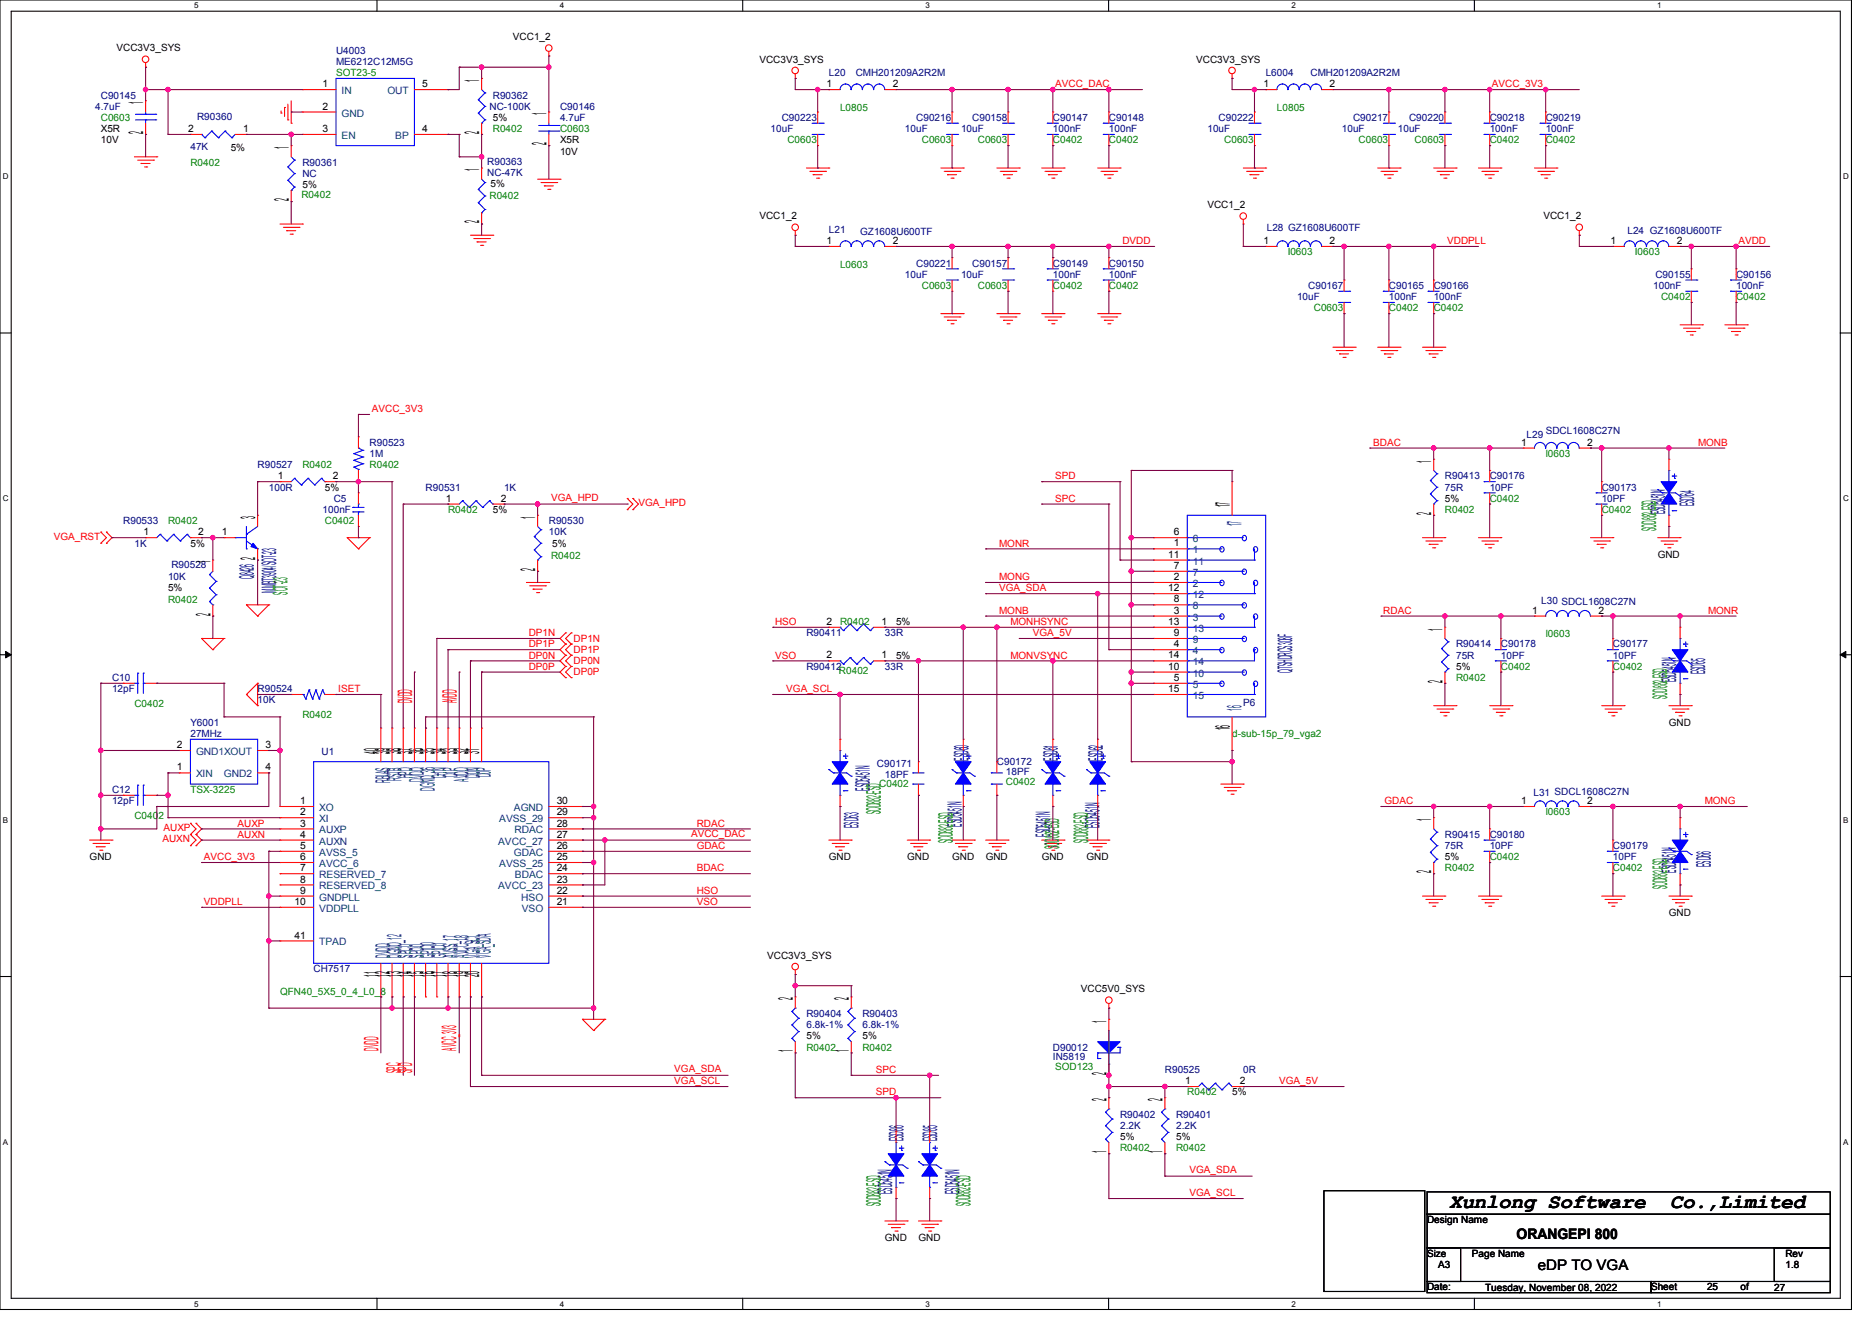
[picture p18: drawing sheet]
<svg xmlns="http://www.w3.org/2000/svg" width="297mm" height="210mm" viewBox="0 0 297 210" stroke-linecap="round" stroke-linejoin="round" font-family="sans-serif">
<defs><g id="words">
<g font-size="3.2">
<text x="22.7" y="16.5" transform="rotate(-90 22.7 16.5)">1</text>
<text x="76.1" y="13" transform="rotate(-90 76.1 13)">1</text>
<text x="22.7" y="21.3" transform="rotate(-90 22.7 21.3)">2</text>
<text x="45.8" y="23.6" transform="rotate(-90 45.8 23.6)">1</text>
<text x="76.1" y="21.3" transform="rotate(-90 76.1 21.3)">2</text>
<text x="86.7" y="23" transform="rotate(-90 86.7 23)">2</text>
<text x="86.7" y="18.3" transform="rotate(-90 86.7 18.3)">1</text>
<text x="76.1" y="27.2" transform="rotate(-90 76.1 27.2)">1</text>
<text x="45.8" y="31.9" transform="rotate(-90 45.8 31.9)">2</text>
<text x="76.1" y="35.5" transform="rotate(-90 76.1 35.5)">2</text>
<text x="227.2" y="73.4" transform="rotate(-90 227.2 73.4)">1</text>
<text x="40.5" y="82.3" transform="rotate(-90 40.5 82.3)">3</text>
<text x="85" y="82.3" transform="rotate(-90 85 82.3)">1</text>
<text x="195.2" y="80.5" transform="rotate(-90 195.2 80.5)">17</text>
<text x="227.2" y="81.7" transform="rotate(-90 227.2 81.7)">2</text>
<text x="33.4" y="89.4" transform="rotate(-90 33.4 89.4)">1</text>
<text x="40.5" y="88.8" transform="rotate(-90 40.5 88.8)">2</text>
<text x="85" y="90.6" transform="rotate(-90 85 90.6)">2</text>
<text x="33.4" y="97.7" transform="rotate(-90 33.4 97.7)">2</text>
<text x="229" y="100.1" transform="rotate(-90 229 100.1)">1</text>
<text x="229" y="108.4" transform="rotate(-90 229 108.4)">2</text>
<text x="60.1" y="119.7" transform="rotate(-90 60.1 119.7)">40</text>
<text x="61.8" y="119.7" transform="rotate(-90 61.8 119.7)">39</text>
<text x="63.6" y="119.7" transform="rotate(-90 63.6 119.7)">38</text>
<text x="65.4" y="119.7" transform="rotate(-90 65.4 119.7)">37</text>
<text x="67.2" y="119.7" transform="rotate(-90 67.2 119.7)">36</text>
<text x="69" y="119.7" transform="rotate(-90 69 119.7)">35</text>
<text x="70.7" y="119.7" transform="rotate(-90 70.7 119.7)">34</text>
<text x="72.5" y="119.7" transform="rotate(-90 72.5 119.7)">33</text>
<text x="74.3" y="119.7" transform="rotate(-90 74.3 119.7)">32</text>
<text x="76.1" y="119.7" transform="rotate(-90 76.1 119.7)">31</text>
<text x="195.2" y="115.9" transform="rotate(-90 195.2 115.9)">16</text>
<text x="227.2" y="130.3" transform="rotate(-90 227.2 130.3)">1</text>
<text x="227.2" y="138.6" transform="rotate(-90 227.2 138.6)">2</text>
<text x="60.1" y="155" transform="rotate(-90 60.1 155)">11</text>
<text x="61.8" y="155" transform="rotate(-90 61.8 155)">12</text>
<text x="63.6" y="155" transform="rotate(-90 63.6 155)">13</text>
<text x="65.4" y="155" transform="rotate(-90 65.4 155)">14</text>
<text x="67.2" y="155" transform="rotate(-90 67.2 155)">15</text>
<text x="69" y="155" transform="rotate(-90 69 155)">16</text>
<text x="70.7" y="155" transform="rotate(-90 70.7 155)">17</text>
<text x="72.5" y="155" transform="rotate(-90 72.5 155)">18</text>
<text x="74.3" y="155" transform="rotate(-90 74.3 155)">19</text>
<text x="76.1" y="155" transform="rotate(-90 76.1 155)">20</text>
<text x="125.9" y="158.8" transform="rotate(-90 125.9 158.8)">2</text>
<text x="134.7" y="158.8" transform="rotate(-90 134.7 158.8)">2</text>
<text x="125.9" y="167" transform="rotate(-90 125.9 167)">1</text>
<text x="134.7" y="167" transform="rotate(-90 134.7 167)">1</text>
<text x="175.6" y="162.3" transform="rotate(-90 175.6 162.3)">1</text>
<text x="175.6" y="170.6" transform="rotate(-90 175.6 170.6)">2</text>
<text x="175.6" y="174.8" transform="rotate(-90 175.6 174.8)">2</text>
<text x="184.5" y="174.8" transform="rotate(-90 184.5 174.8)">2</text>
<text x="175.6" y="183" transform="rotate(-90 175.6 183)">1</text>
<text x="184.5" y="183" transform="rotate(-90 184.5 183)">1</text>
<text x="230.1" y="191.7">Xunlong Software</text>
<text x="265.1" y="191.7">Co.,Limited</text>
</g>
<g font-size="3.2" fill="#004080">
<text x="197.1" y="83.6" transform="rotate(-90 197.1 83.6)">17</text>
<text x="197.1" y="112.9" transform="rotate(-90 197.1 112.9)">16</text>
<text x="61.9" y="124.3" transform="rotate(-90 61.9 124.3)">RBIAS</text>
<text x="63.7" y="124" transform="rotate(-90 63.7 124)">RSTB</text>
<text x="65.5" y="123.5" transform="rotate(-90 65.5 123.5)">HPD</text>
<text x="67.3" y="124.1" transform="rotate(-90 67.3 124.1)">DVDD</text>
<text x="69" y="125.5" transform="rotate(-90 69 125.5)">DGND_36</text>
<text x="70.8" y="123.4" transform="rotate(-90 70.8 123.4)">D1N</text>
<text x="72.6" y="123.4" transform="rotate(-90 72.6 123.4)">D1P</text>
<text x="74.4" y="124.1" transform="rotate(-90 74.4 124.1)">AVDD</text>
<text x="76.2" y="123.4" transform="rotate(-90 76.2 123.4)">D0N</text>
<text x="77.9" y="123.4" transform="rotate(-90 77.9 123.4)">D0P</text>
<text x="61.9" y="152" transform="rotate(-90 61.9 152)">DVDD</text>
<text x="63.7" y="152" transform="rotate(-90 63.7 152)">DGND_12</text>
<text x="65.5" y="152" transform="rotate(-90 65.5 152)">SPC0</text>
<text x="67.3" y="152" transform="rotate(-90 67.3 152)">SPD0</text>
<text x="69" y="152" transform="rotate(-90 69 152)">GPIO0</text>
<text x="70.8" y="152" transform="rotate(-90 70.8 152)">GPIO1</text>
<text x="72.6" y="152" transform="rotate(-90 72.6 152)">AVSS_17</text>
<text x="74.4" y="152" transform="rotate(-90 74.4 152)">AVCC_18</text>
<text x="76.2" y="152" transform="rotate(-90 76.2 152)">VGA_SCL</text>
<text x="77.9" y="152" transform="rotate(-90 77.9 152)">VGA_SDA</text>
</g>
<g font-size="3.2" fill="#000080">
<text x="264.3" y="81.6" transform="rotate(-90 264.3 81.6)">ESD</text>
<text x="264.3" y="80" transform="rotate(-90 264.3 80)">5</text>
<text x="264.3" y="79.5" transform="rotate(-90 264.3 79.5)">4</text>
<text x="264.3" y="79.1" transform="rotate(-90 264.3 79.1)">51</text>
<text x="264.3" y="78.2" transform="rotate(-90 264.3 78.2)">N</text>
<text x="268.9" y="80.4" transform="rotate(-90 268.9 80.4)">ESD64</text>
<text x="40.3" y="91.9" transform="rotate(-90 40.3 91.9)">Q8426</text>
<text x="43.8" y="94.1" transform="rotate(-90 43.8 94.1)">MMBT3904/SOT-23</text>
<text x="205.1" y="106.8" transform="rotate(-90 205.1 106.8)">QTSHDRCS308F</text>
<text x="266.1" y="106.7" transform="rotate(-90 266.1 106.7)">5</text>
<text x="266.1" y="106.2" transform="rotate(-90 266.1 106.2)">4</text>
<text x="266.1" y="105.8" transform="rotate(-90 266.1 105.8)">51</text>
<text x="266.1" y="104.9" transform="rotate(-90 266.1 104.9)">N</text>
<text x="270.7" y="107" transform="rotate(-90 270.7 107)">ESD65</text>
<text x="266.1" y="108.3" transform="rotate(-90 266.1 108.3)">ESD</text>
<text x="138.1" y="125.5" transform="rotate(-90 138.1 125.5)">ESD5451N</text>
<text x="153.7" y="120.7" transform="rotate(-90 153.7 120.7)">E</text>
<text x="153.7" y="120.2" transform="rotate(-90 153.7 120.2)">SD60</text>
<text x="167.9" y="120.7" transform="rotate(-90 167.9 120.7)">E</text>
<text x="167.9" y="120.2" transform="rotate(-90 167.9 120.2)">SD61</text>
<text x="175" y="120.7" transform="rotate(-90 175 120.7)">E</text>
<text x="175" y="120.2" transform="rotate(-90 175 120.2)">SD62</text>
<text x="136.3" y="131.4" transform="rotate(-90 136.3 131.4)">ESD63</text>
<text x="152.7" y="131.2" transform="rotate(-90 152.7 131.2)">ESD5451N</text>
<text x="174.5" y="131.4" transform="rotate(-90 174.5 131.4)">ESD5451N</text>
<text x="166.7" y="132.8" transform="rotate(-90 166.7 132.8)">ESD5451N</text>
<text x="266.1" y="136.9" transform="rotate(-90 266.1 136.9)">5</text>
<text x="266.1" y="136.4" transform="rotate(-90 266.1 136.4)">4</text>
<text x="266.1" y="136" transform="rotate(-90 266.1 136)">51</text>
<text x="266.1" y="135.1" transform="rotate(-90 266.1 135.1)">N</text>
<text x="271.6" y="137.6" transform="rotate(-90 271.6 137.6)">ESD66</text>
<text x="266.1" y="138.5" transform="rotate(-90 266.1 138.5)">ESD</text>
<text x="143.4" y="181.2" transform="rotate(-90 143.4 181.2)">ESD86</text>
<text x="148.7" y="181.2" transform="rotate(-90 148.7 181.2)">ESD85</text>
<text x="141.6" y="189.5" transform="rotate(-90 141.6 189.5)">ESD545</text>
<text x="141.6" y="186.6" transform="rotate(-90 141.6 186.6)">1</text>
<text x="141.6" y="186.1" transform="rotate(-90 141.6 186.1)">N</text>
<text x="152.3" y="189.5" transform="rotate(-90 152.3 189.5)">ESD5451N</text>
</g>
<g font-size="3.2" fill="#008000">
<text x="262.9" y="84.3" transform="rotate(-90 262.9 84.3)">SOD882-ESD</text>
<text x="45.6" y="94.4" transform="rotate(-90 45.6 94.4)">SOT-23</text>
<text x="264.7" y="111" transform="rotate(-90 264.7 111)">SOD882-ESD</text>
<text x="139.8" y="129.3" transform="rotate(-90 139.8 129.3)">SOD882-ESD</text>
<text x="151.2" y="133.9" transform="rotate(-90 151.2 133.9)">SO</text>
<text x="151.2" y="132.7" transform="rotate(-90 151.2 132.7)">D882-ESD</text>
<text x="168.1" y="134.8" transform="rotate(-90 168.1 134.8)">SO</text>
<text x="168.1" y="133.6" transform="rotate(-90 168.1 133.6)">D</text>
<text x="168.1" y="133.1" transform="rotate(-90 168.1 133.1)">8</text>
<text x="168.1" y="132.6" transform="rotate(-90 168.1 132.6)">82-ESD</text>
<text x="172.7" y="133.9" transform="rotate(-90 172.7 133.9)">SO</text>
<text x="172.7" y="132.7" transform="rotate(-90 172.7 132.7)">D882-ESD</text>
<text x="264.7" y="141.2" transform="rotate(-90 264.7 141.2)">SOD882-ESD</text>
<text x="139.8" y="191.5" transform="rotate(-90 139.8 191.5)">SOD882-ESD</text>
<text x="154.1" y="191.5" transform="rotate(-90 154.1 191.5)">SOD882-ESD</text>
</g>
<g font-size="3.2" fill="#f00">
<text x="65.4" y="111.7" transform="rotate(-90 65.4 111.7)">DVDD</text>
<text x="72.5" y="111.7" transform="rotate(-90 72.5 111.7)">AVDD</text>
<text x="60.1" y="166.8" transform="rotate(-90 60.1 166.8)">DVDD</text>
<text x="72.4" y="166.8" transform="rotate(-90 72.4 166.8)">AVCC_3V3</text>
<text x="63.6" y="170.3" transform="rotate(-90 63.6 170.3)">SPC</text>
<text x="65.4" y="170.3" transform="rotate(-90 65.4 170.3)">SPD</text>
</g>
<g font-size="2.3">
<text x="240.7" y="196.7">ORANGEPI 800</text>
<text x="244.1" y="201.6">eDP TO VGA</text>
</g>
<g font-size="1.6">
<text x="18.5" y="8.2">VCC3V3_SYS</text>
<text x="81.4" y="6.4">VCC1_2</text>
<text x="120.5" y="9.9">VCC3V3_SYS</text>
<text x="189.9" y="9.9">VCC3V3_SYS</text>
<text x="51.2" y="13.8">1</text>
<text x="51.2" y="17.4">2</text>
<text x="67" y="13.8">5</text>
<text x="131.2" y="13.8">1</text>
<text x="141.7" y="13.8">2</text>
<text x="200.6" y="13.8">1</text>
<text x="211.1" y="13.8">2</text>
<text x="16" y="21">X5R</text>
<text x="16" y="22.8">10V</text>
<text x="29.9" y="21">2</text>
<text x="38.6" y="21">1</text>
<text x="51.2" y="21">3</text>
<text x="67" y="21">4</text>
<text x="78.2" y="19.2">5%</text>
<text x="88.9" y="22.8">X5R</text>
<text x="36.6" y="24">5%</text>
<text x="48" y="29.9">5%</text>
<text x="77.9" y="29.7">5%</text>
<text x="88.9" y="24.5">10V</text>
<text x="120.5" y="34.8">VCC1_2</text>
<text x="191.7" y="33.1">VCC1_2</text>
<text x="245" y="34.8">VCC1_2</text>
<text x="131.2" y="38.7">1</text>
<text x="141.7" y="38.7">2</text>
<text x="200.6" y="38.7">1</text>
<text x="211.1" y="38.7">2</text>
<text x="255.7" y="38.7">1</text>
<text x="266.2" y="38.7">2</text>
<text x="241.4" y="70.7">1</text>
<text x="251.9" y="70.7">2</text>
<text x="44.1" y="76.1">1</text>
<text x="51.6" y="77.9">5%</text>
<text x="52.8" y="76.1">2</text>
<text x="70.8" y="79.6">1</text>
<text x="78.2" y="81.4">5%</text>
<text x="79.5" y="79.6">2</text>
<text x="229.4" y="79.7">5%</text>
<text x="22.8" y="85">1</text>
<text x="30.2" y="86.8">5%</text>
<text x="31.5" y="85">2</text>
<text x="35.2" y="85">1</text>
<text x="87.7" y="86.8">5%</text>
<text x="185.4" y="88.5">11</text>
<text x="186.3" y="85">6</text>
<text x="186.3" y="86.7">1</text>
<text x="263.1" y="88.5">GND</text>
<text x="26.7" y="93.9">5%</text>
<text x="185.4" y="93.9">12</text>
<text x="186.3" y="90.3">7</text>
<text x="186.3" y="95.6">8</text>
<text x="186.3" y="92.1">2</text>
<text x="131.2" y="99.2">2</text>
<text x="139.9" y="99.2">1</text>
<text x="142.2" y="99.2">5%</text>
<text x="185.4" y="99.2">13</text>
<text x="186.3" y="101">9</text>
<text x="186.3" y="97.4">3</text>
<text x="243.2" y="97.4">1</text>
<text x="253.7" y="97.4">2</text>
<text x="131.2" y="104.5">2</text>
<text x="139.9" y="104.5">1</text>
<text x="142.2" y="104.5">5%</text>
<text x="185.4" y="106.3">10</text>
<text x="185.4" y="104.5">14</text>
<text x="186.3" y="102.7">4</text>
<text x="231.1" y="106.3">5%</text>
<text x="185.4" y="109.9">15</text>
<text x="186.3" y="108.1">5</text>
<text x="28.1" y="118.7">2</text>
<text x="42.1" y="118.7">3</text>
<text x="264.9" y="115.2">GND</text>
<text x="28.1" y="122.3">1</text>
<text x="42.1" y="122.3">4</text>
<text x="47.6" y="127.6">1</text>
<text x="47.6" y="129.4">2</text>
<text x="47.6" y="131.2">3</text>
<text x="88.4" y="131.2">28</text>
<text x="88.4" y="129.4">29</text>
<text x="88.4" y="127.6">30</text>
<text x="241.4" y="127.6">1</text>
<text x="251.9" y="127.6">2</text>
<text x="14.2" y="136.5">GND</text>
<text x="47.6" y="133">4</text>
<text x="47.6" y="134.7">5</text>
<text x="47.6" y="136.5">6</text>
<text x="88.4" y="136.5">25</text>
<text x="88.4" y="134.7">26</text>
<text x="88.4" y="133">27</text>
<text x="131.6" y="136.5">GND</text>
<text x="144" y="136.5">GND</text>
<text x="151.1" y="136.5">GND</text>
<text x="156.5" y="136.5">GND</text>
<text x="165.4" y="136.5">GND</text>
<text x="172.5" y="136.5">GND</text>
<text x="229.4" y="136.5">5%</text>
<text x="46.8" y="143.6">10</text>
<text x="47.6" y="138.3">7</text>
<text x="47.6" y="140.1">8</text>
<text x="47.6" y="141.9">9</text>
<text x="88.4" y="143.6">21</text>
<text x="88.4" y="141.9">22</text>
<text x="88.4" y="140.1">23</text>
<text x="88.4" y="138.3">24</text>
<text x="46.8" y="149">41</text>
<text x="264.9" y="145.4">GND</text>
<text x="121.8" y="152.2">VCC3V3_SYS</text>
<text x="171.6" y="157.5">VCC5V0_SYS</text>
<text x="128" y="165">5%</text>
<text x="136.9" y="165">5%</text>
<text x="188.1" y="172.1">1</text>
<text x="195.6" y="173.9">5%</text>
<text x="196.8" y="172.1">2</text>
<text x="177.8" y="181">5%</text>
<text x="186.7" y="181">5%</text>
<text x="140.5" y="197">GND</text>
<text x="145.8" y="197">GND</text>
<text x="226.5" y="194.2">Design Name</text>
<text x="226.5" y="199.5">Size</text>
<text x="228.3" y="201.3">A3</text>
<text x="233.6" y="199.5">Page Name</text>
<text x="283.4" y="199.5">Rev</text>
<text x="283.4" y="201.3">1.8</text>
<text x="226.5" y="204.8">Date:</text>
<text x="235.8" y="205">Tuesday, November 08, 2022</text>
<text x="262.1" y="204.8">Sheet</text>
<text x="271" y="204.8">25</text>
<text x="276.3" y="204.8">of</text>
<text x="281.6" y="205">27</text>
</g>
<g font-size="1.6" fill="#000080">
<text x="53.3" y="8.5">U4003</text>
<text x="53.3" y="10.3">ME6212C12M5G</text>
<text x="15.1" y="17.4">4.7uF</text>
<text x="16" y="15.6">C90145</text>
<text x="77.7" y="17.4">NC-100K</text>
<text x="78.2" y="15.6">R90362</text>
<text x="88.9" y="17.4">C90146</text>
<text x="131.6" y="12.1">L20</text>
<text x="135.8" y="12.1">CMH201209A2R2M</text>
<text x="200.9" y="12.1">L6004</text>
<text x="208" y="12.1">CMH201209A2R2M</text>
<text x="30.2" y="23.8">47K</text>
<text x="31.3" y="19">R90360</text>
<text x="88.9" y="19.2">4.7uF</text>
<text x="122.3" y="21">10uF</text>
<text x="124.1" y="19.2">C90223</text>
<text x="143.7" y="21">10uF</text>
<text x="145.4" y="19.2">C90216</text>
<text x="152.5" y="21">10uF</text>
<text x="154.3" y="19.2">C90158</text>
<text x="167.1" y="19.2">C90147</text>
<text x="167.1" y="21">100nF</text>
<text x="176" y="19.2">C90148</text>
<text x="176" y="21">100nF</text>
<text x="191.7" y="21">10uF</text>
<text x="193.4" y="19.2">C90222</text>
<text x="213" y="21">10uF</text>
<text x="214.8" y="19.2">C90217</text>
<text x="221.9" y="21">10uF</text>
<text x="223.7" y="19.2">C90220</text>
<text x="236.5" y="19.2">C90218</text>
<text x="236.5" y="21">100nF</text>
<text x="245.4" y="19.2">C90219</text>
<text x="245.4" y="21">100nF</text>
<text x="48" y="26.3">R90361</text>
<text x="48" y="28.1">NC</text>
<text x="77.3" y="26.1">R90363</text>
<text x="77.3" y="27.9">NC-47K</text>
<text x="131.6" y="37">L21</text>
<text x="136.5" y="37.3">GZ1608U600TF</text>
<text x="201.1" y="36.6">L28 GZ1608U600TF</text>
<text x="258.3" y="37.1">L24 GZ1608U600TF</text>
<text x="143.7" y="44.1">10uF</text>
<text x="145.4" y="42.3">C90221</text>
<text x="152.5" y="44.1">10uF</text>
<text x="154.3" y="42.3">C90157</text>
<text x="167.1" y="42.3">C90149</text>
<text x="167.1" y="44.1">100nF</text>
<text x="176" y="42.3">C90150</text>
<text x="176" y="44.1">100nF</text>
<text x="205.9" y="47.6">10uF</text>
<text x="207.7" y="45.9">C90167</text>
<text x="220.5" y="45.9">C90165</text>
<text x="220.5" y="47.6">100nF</text>
<text x="227.6" y="45.9">C90166</text>
<text x="227.6" y="47.6">100nF</text>
<text x="262.4" y="45.9">100nF</text>
<text x="262.8" y="44.1">C90155</text>
<text x="275.6" y="44.1">C90156</text>
<text x="275.6" y="45.9">100nF</text>
<text x="58.7" y="70.8">R90523</text>
<text x="242.3" y="69.5">L29</text>
<text x="245.4" y="68.8">SDCL1608C27N</text>
<text x="40.9" y="74.3">R90527</text>
<text x="42.7" y="77.9">100R</text>
<text x="58.7" y="72.5">1M</text>
<text x="67.6" y="77.9">R90531</text>
<text x="80" y="77.9">1K</text>
<text x="229.4" y="76.1">R90413</text>
<text x="229.4" y="77.9">75R</text>
<text x="236.5" y="76.1">C90176</text>
<text x="236.5" y="77.9">10PF</text>
<text x="254.3" y="77.9">C90173</text>
<text x="19.6" y="83.2">R90533</text>
<text x="51.2" y="81.4">100nF</text>
<text x="53" y="79.7">C5</text>
<text x="87.1" y="83.2">R90530</text>
<text x="254.3" y="79.7">10PF</text>
<text x="21.3" y="86.8">1K</text>
<text x="87.1" y="85">10K</text>
<text x="26.7" y="92.1">10K</text>
<text x="27.2" y="90.1">R90528</text>
<text x="244.6" y="95.8">L30 SDCL1608C27N</text>
<text x="128" y="101">R90411</text>
<text x="140.5" y="101">33R</text>
<text x="128" y="106.3">R90412</text>
<text x="140.5" y="106.3">33R</text>
<text x="231.1" y="102.8">R90414</text>
<text x="231.1" y="104.5">75R</text>
<text x="238.3" y="102.8">C90178</text>
<text x="238.3" y="104.5">10PF</text>
<text x="256" y="102.8">C90177</text>
<text x="256" y="104.5">10PF</text>
<text x="17.8" y="108.1">C10</text>
<text x="17.8" y="109.9">12pF</text>
<text x="40.9" y="109.9">R90524</text>
<text x="40.9" y="111.7">10K</text>
<text x="197.4" y="112">P6</text>
<text x="30.2" y="115.2">Y6001</text>
<text x="30.2" y="117">27MHz</text>
<text x="51" y="119.8">U1</text>
<text x="17.8" y="125.9">C12</text>
<text x="139.2" y="121.8">C90171</text>
<text x="140.5" y="123.6">18PF</text>
<text x="158.2" y="121.4">C90172</text>
<text x="159.7" y="123">18PF</text>
<text x="17.8" y="127.7">12pF</text>
<text x="243.4" y="126.4">L31 SDCL1608C27N</text>
<text x="229.4" y="133">R90415</text>
<text x="229.4" y="134.8">75R</text>
<text x="236.5" y="133">C90180</text>
<text x="236.5" y="134.8">10PF</text>
<text x="256" y="134.8">C90179</text>
<text x="256" y="136.5">10PF</text>
<text x="49.8" y="154.3">CH7517</text>
<text x="128" y="161.4">R90404</text>
<text x="136.9" y="161.4">R90403</text>
<text x="128" y="163.2">6.8k-1%</text>
<text x="136.9" y="163.2">6.8k-1%</text>
<text x="167.1" y="166.8">D90012</text>
<text x="167.1" y="168.2">IN5819</text>
<text x="184.9" y="170.3">R90525</text>
<text x="197.4" y="170.3">0R</text>
<text x="177.8" y="177.4">R90402</text>
<text x="177.8" y="179.2">2.2K</text>
<text x="186.7" y="177.4">R90401</text>
<text x="186.7" y="179.2">2.2K</text>
</g>
<g font-size="1.6" fill="#008000">
<text x="53.3" y="12.1">SOT23-5</text>
<text x="133.3" y="17.6">L0805</text>
<text x="202.7" y="17.6">L0805</text>
<text x="16" y="19.2">C0603</text>
<text x="78.2" y="21">R0402</text>
<text x="88.9" y="21">C0603</text>
<text x="125" y="22.8">C0603</text>
<text x="146.3" y="22.8">C0603</text>
<text x="155.2" y="22.8">C0603</text>
<text x="167.1" y="22.8">C0402</text>
<text x="176" y="22.8">C0402</text>
<text x="194.3" y="22.8">C0603</text>
<text x="215.7" y="22.8">C0603</text>
<text x="224.6" y="22.8">C0603</text>
<text x="236.5" y="22.8">C0402</text>
<text x="245.4" y="22.8">C0402</text>
<text x="30.2" y="26.3">R0402</text>
<text x="47.8" y="31.5">R0402</text>
<text x="77.7" y="31.6">R0402</text>
<text x="204.5" y="40.5">l0603</text>
<text x="259.6" y="40.5">l0603</text>
<text x="133.3" y="42.5">L0603</text>
<text x="146.3" y="45.9">C0603</text>
<text x="155.2" y="45.9">C0603</text>
<text x="167.1" y="45.9">C0402</text>
<text x="176" y="45.9">C0402</text>
<text x="263.7" y="47.6">C0402</text>
<text x="275.6" y="47.6">C0402</text>
<text x="208.6" y="49.4">C0603</text>
<text x="220.5" y="49.4">C0402</text>
<text x="227.6" y="49.4">C0402</text>
<text x="48" y="74.3">R0402</text>
<text x="58.7" y="74.3">R0402</text>
<text x="245.4" y="72.5">l0603</text>
<text x="26.7" y="83.2">R0402</text>
<text x="51.6" y="83.2">C0402</text>
<text x="71.1" y="81.4">R0402</text>
<text x="229.4" y="81.4">R0402</text>
<text x="236.5" y="79.7">C0402</text>
<text x="254.3" y="81.4">C0402</text>
<text x="87.5" y="88.7">R0402</text>
<text x="26.7" y="95.7">R0402</text>
<text x="133.3" y="99.2">R0402</text>
<text x="245.4" y="101.2">l0603</text>
<text x="133.2" y="107">R0402</text>
<text x="238.3" y="106.3">C0402</text>
<text x="256" y="106.3">C0402</text>
<text x="21.3" y="112.2">C0402</text>
<text x="48" y="114">R0402</text>
<text x="231.1" y="108.1">R0402</text>
<text x="195.6" y="117">d-sub-15p_79_vga2</text>
<text x="30.2" y="125.9">TSX-3225</text>
<text x="139.6" y="125">C0402</text>
<text x="159.7" y="124.6">C0402</text>
<text x="21.3" y="130">C040</text>
<text x="25.1" y="130">2</text>
<text x="245.4" y="129.4">l0603</text>
<text x="236.5" y="136.5">C0402</text>
<text x="229.4" y="138.3">R0402</text>
<text x="256" y="138.3">C0402</text>
<text x="44.4" y="157.9">QFN40_5X5_0_4_L0_8</text>
<text x="128" y="166.8">R0402</text>
<text x="136.9" y="166.8">R0402</text>
<text x="167.5" y="169.8">SOD123</text>
<text x="188.5" y="173.9">R0402</text>
<text x="177.8" y="182.8">R0402</text>
<text x="186.7" y="182.8">R0402</text>
</g>
<g font-size="1.6" fill="#004080">
<text x="54.2" y="14.9">IN</text>
<text x="61.5" y="14.9">OUT</text>
<text x="54.2" y="18.5">GND</text>
<text x="54.2" y="22.1">EN</text>
<text x="62.7" y="22.1">BP</text>
<text x="189.4" y="86.1">6</text>
<text x="189.4" y="87.8">1</text>
<text x="189.4" y="89.6">11</text>
<text x="189.4" y="91.4">7</text>
<text x="189.4" y="95">12</text>
<text x="189.4" y="93.2">2</text>
<text x="189.4" y="100.3">13</text>
<text x="189.4" y="98.5">3</text>
<text x="189.4" y="96.7">8</text>
<text x="189.4" y="107.4">10</text>
<text x="189.4" y="105.6">14</text>
<text x="189.4" y="103.8">4</text>
<text x="189.4" y="102.1">9</text>
<text x="189.4" y="111">15</text>
<text x="189.4" y="109.2">5</text>
<text x="31.1" y="119.8">GND1XOUT</text>
<text x="31.1" y="123.4">XIN</text>
<text x="35.5" y="123.4">GND2</text>
<text x="50.7" y="128.7">XO</text>
<text x="50.7" y="130.5">XI</text>
<text x="79.2" y="130.5">AVSS_29</text>
<text x="81.6" y="128.7">AGND</text>
<text x="50.7" y="132.3">AUXP</text>
<text x="50.7" y="134.1">AUXN</text>
<text x="50.7" y="135.8">AVSS_5</text>
<text x="50.7" y="137.6">AVCC_6</text>
<text x="79.1" y="134.1">AVCC_27</text>
<text x="79.2" y="137.6">AVSS_25</text>
<text x="81.6" y="135.8">GDAC</text>
<text x="81.7" y="132.3">RDAC</text>
<text x="50.7" y="139.4">RESERVED_7</text>
<text x="50.7" y="141.2">RESERVED_8</text>
<text x="50.7" y="143">GNDPLL</text>
<text x="79.1" y="141.2">AVCC_23</text>
<text x="81.7" y="139.4">BDAC</text>
<text x="82.7" y="143">HSO</text>
<text x="50.7" y="144.7">VDDPLL</text>
<text x="82.8" y="144.7">VSO</text>
<text x="50.7" y="150.1">TPAD</text>
</g>
<g font-size="1.6" fill="#f00">
<text x="167.5" y="13.8">AVCC_DAC</text>
<text x="236.8" y="13.8">AVCC_3V3</text>
<text x="178.2" y="38.8">DVDD</text>
<text x="229.7" y="38.8">VDDPLL</text>
<text x="275.9" y="38.8">AVDD</text>
<text x="59" y="65.3">AVCC_3V3</text>
<text x="218" y="70.8">BDAC</text>
<text x="269.6" y="70.8">MONB</text>
<text x="167.5" y="76.1">SPD</text>
<text x="87.5" y="79.5">VGA_HPD</text>
<text x="101.3" y="80.4">VGA_HPD</text>
<text x="167.5" y="79.7">SPC</text>
<text x="8.5" y="85.7">VGA_RST</text>
<text x="158.6" y="86.8">MONR</text>
<text x="158.6" y="92.1">MONG</text>
<text x="158.6" y="93.8">VGA_SDA</text>
<text x="83.9" y="101">DP1N</text>
<text x="91" y="101.9">DP1N</text>
<text x="123" y="99.2">HSO</text>
<text x="158.6" y="97.4">MONB</text>
<text x="160.4" y="99.2">MONHSYNC</text>
<text x="163.9" y="100.9">VGA_5V</text>
<text x="219.6" y="97.4">RDAC</text>
<text x="271.1" y="97.4">MONR</text>
<text x="83.9" y="102.8">DP1P</text>
<text x="83.9" y="104.5">DP0N</text>
<text x="83.9" y="106.3">DP0P</text>
<text x="91" y="103.7">DP1P</text>
<text x="91" y="105.4">DP0N</text>
<text x="91" y="107.2">DP0P</text>
<text x="123" y="104.5">VSO</text>
<text x="160.4" y="104.5">MONVSYNC</text>
<text x="53.7" y="109.9">ISET</text>
<text x="124.8" y="109.8">VGA_SCL</text>
<text x="26" y="131.9">AUXP</text>
<text x="37.7" y="131.2">AUXP</text>
<text x="110.6" y="131.2">RDAC</text>
<text x="219.8" y="127.7">GDAC</text>
<text x="270.6" y="127.7">MONG</text>
<text x="25.8" y="133.7">AUXN</text>
<text x="32.4" y="136.4">AVCC_3V3</text>
<text x="37.7" y="133">AUXN</text>
<text x="109.7" y="132.9">AVCC_DAC</text>
<text x="110.6" y="134.8">GDAC</text>
<text x="32.4" y="143.7">VDDPLL</text>
<text x="110.6" y="141.9">HSO</text>
<text x="110.6" y="138.3">BDAC</text>
<text x="110.6" y="143.7">VSO</text>
<text x="107" y="172">VGA_SCL</text>
<text x="107" y="170.2">VGA_SDA</text>
<text x="139" y="170.3">SPC</text>
<text x="139" y="173.9">SPD</text>
<text x="203.1" y="172">VGA_5V</text>
<text x="188.8" y="186.2">VGA_SDA</text>
<text x="188.8" y="189.8">VGA_SCL</text>
</g>
<g font-size="1.3">
<text x="30.8" y="1.3">5</text>
<text x="88.9" y="1.3">4</text>
<text x="146.9" y="1.3">3</text>
<text x="205" y="1.3">2</text>
<text x="263.1" y="1.3">1</text>
<text x=".4" y="28.4">D</text>
<text x="292.6" y="28.4">D</text>
<text x=".4" y="79.5">C</text>
<text x="292.6" y="79.5">C</text>
<text x=".4" y="130.6">B</text>
<text x="292.6" y="130.6">B</text>
<text x=".4" y="181.7">A</text>
<text x="292.6" y="181.7">A</text>
<text x="30.8" y="207.4">5</text>
<text x="88.9" y="207.4">4</text>
<text x="146.9" y="207.4">3</text>
<text x="205" y="207.4">2</text>
<text x="263.1" y="207.4">1</text>
</g>
</g></defs>
<g fill="none" stroke="#000" stroke-width=".17">
<path d="M0 0h293.9v207.9h-293.9zM1.8 1.8h290.3v204.3h-290.3zM59.8 0v1.8M117.9 0v1.8M176 0v1.8M234 0v1.8M0 52.9h1.8M292.1 52.9h1.8M0 103.9h1.8M292.1 103.9h1.8M0 155h1.8M292.1 155h1.8"/>
<path d="M210.2 189h16v16h-16zM226.5 189.2h64v3.5h-64zM226.5 192.7h64v5.4h-64zM226.5 198.1h5.4v5.3h-5.4zM281.6 198.1h8.9v5.3h-8.9zM59.8 206.1v1.8M117.9 206.1v1.8M176 206.1v1.8M226.5 203.4h35.6v1.8h-35.6zM234 206.1v1.8M262.1 203.4h28.4v1.8h-28.4z"/>
</g>
<path d="M.9 103.4l.9 .5-.9 .5zM292.1 103.9l.9-.5v1z" fill="#000"/>
<path d="M.9 103.4l.9 .5-.9 .5zM292.1 103.9l.9-.5v1z" fill="none" stroke="#000" stroke-width=".16"/>
<g fill="none" stroke="#f00" stroke-width=".17">
<path d="M23.1 10.7h.1M23.1 9.9v.8M44.6 17.9h.1M44.6 17.6v.3M45.2 17.1h.1M45.2 17.1v1.4M45.7 19h.1M45.7 16.5v2.5M46.2 19.6h.1M46.2 16v3.6M87.1 8.9h.1M87.1 8.2v.7"/>
<path d="M126.2 12.4h.1M126.2 11.7v.7M151.1 17.8h.1M151.1 17.8v1.8M195.6 12.4h.1M195.6 11.7v.7M199.1 17.8h.1M199.1 17.8v1.8M21.3 24.9h3.6M21.9 25.4h2.5M22.4 26h.1M22.4 26h1.4"/>
<path d="M22.9 26.5h.4M23.3 26.5h.1M24.4 25.4h.1M24.9 24.9h.1M44.4 35.6h3.6M45 36.1h2.5M45.5 36.6h.1M45.5 36.6h1.4M46.1 37.2h.3M46.4 37.2h.1M47.5 36.1h.1M48 35.6h.1"/>
<path d="M74.7 37.3h3.5M75.2 37.9h2.5M75.7 38.4h.1M75.7 38.4h1.5M76.3 38.9h.3M76.5 26.7h.1M76.5 35.6h.1M76.5 26.7v1.7M76.5 33.8v1.8M76.6 38.9h.1M77.7 37.9h.1M78.2 37.3h.1"/>
<path d="M85.3 28.4h3.6M85.9 29h2.5M86.4 29.5h.1M86.4 29.5h1.4M87 30.1h.3M87.3 30.1h.1M88.4 29h.1M88.9 28.4h.1M126.2 37.3h.1M126.2 36.6v.7M128 26.7h3.6M128.5 27.2h2.5"/>
<path d="M129.1 27.7h.1M129.1 27.7h1.4M129.6 28.3h.4M130 28.3h.1M131 27.2h.1M131.6 26.7h.1M149.4 26.7h3.5M149.9 27.2h2.5M150.4 27.7h.1M150.4 27.7h1.4M151 28.3h.3M151.1 23.1h.1"/>
<path d="M151.1 21.3v1.8M151.3 28.3h.1M152.4 27.2h.1M152.9 26.7h.1M158.2 26.7h3.6M158.8 27.2h2.5M159.3 27.7h.1M159.3 27.7h1.4M159.9 28.3h.3M160.2 28.3h.1M161.3 27.2h.1M161.8 26.7h.1"/>
<path d="M165.4 26.7h3.5M165.9 27.2h2.5M166.4 27.7h.1M166.4 27.7h1.5M167 28.3h.3M167.3 28.3h.1M168.4 27.2h.1M168.9 26.7h.1M174.2 26.7h3.6M174.8 27.2h2.5M175.3 27.7h.1M175.3 27.7h1.4"/>
<path d="M175.9 28.3h.3M176.2 28.3h.1M177.3 27.2h.1M177.8 26.7h.1M197.4 35.6h.1M197.4 26.7h3.5M197.4 34.8v.8M197.9 27.2h2.5M198.4 27.7h.1M198.4 27.7h1.5M199 28.3h.3M199.1 23.1h.1"/>
<path d="M199.1 21.3v1.8M199.3 28.3h.1M200.4 27.2h.1M200.9 26.7h.1M218.7 26.7h3.5M219.2 27.2h2.5M219.8 27.7h.1M219.8 27.7h1.4M220.3 28.3h.3M220.6 28.3h.1M221.7 27.2h.1M222.2 26.7h.1"/>
<path d="M227.6 26.7h3.5M228.1 27.2h2.5M228.6 27.7h.1M228.6 27.7h1.5M229.2 28.3h.3M229.5 28.3h.1M230.6 27.2h.1M231.1 26.7h.1M234.7 26.7h3.6M235.2 27.2h2.5M235.8 27.7h.1M235.8 27.7h1.4"/>
<path d="M236.3 28.3h.3M236.6 28.3h.1M237.7 27.2h.1M238.3 26.7h.1M243.6 26.7h3.5M244.1 27.2h2.5M244.6 27.7h.1M244.6 27.7h1.5M245.2 28.3h.3M245.5 28.3h.1M246.6 27.2h.1M247.1 26.7h.1"/>
<path d="M250.7 37.3h.1M250.7 36.6v.7M149.4 49.8h3.5M149.9 50.3h2.5M150.4 50.8h.1M150.4 50.8h1.4M151 51.4h.3M151.3 51.4h.1M152.4 50.3h.1M152.9 49.8h.1M158.2 49.8h3.6M158.8 50.3h2.5"/>
<path d="M159.3 50.8h.1M159.3 50.8h1.4M159.9 51.4h.3M160.2 51.4h.1M161.3 50.3h.1M161.8 49.8h.1M165.4 49.8h3.5M165.9 50.3h2.5M166.4 50.8h.1M166.4 50.8h1.5M167 51.4h.3M167.3 51.4h.1"/>
<path d="M168.4 50.3h.1M168.9 49.8h.1M174.2 49.8h3.6M174.8 50.3h2.5M175.3 50.8h.1M175.3 50.8h1.4M175.9 51.4h.3M176.2 51.4h.1M177.3 50.3h.1M177.8 49.8h.1M211.6 55.1h3.5M212.1 55.6h2.5"/>
<path d="M212.6 56.2h.1M212.6 56.2h1.5M213.2 56.7h.3M213.5 56.7h.1M214.6 55.6h.1M215.1 55.1h.1M218.7 55.1h3.5M219.2 55.6h2.5M219.8 56.2h.1M219.8 56.2h1.4M220.3 56.7h.3M220.6 56.7h.1"/>
<path d="M221.7 55.6h.1M222.2 55.1h.1M225.8 55.1h3.6M226.3 55.6h2.5M226.9 56.2h.1M226.9 56.2h1.4M227.4 56.7h.4M227.8 56.7h.1M228.8 55.6h.1M229.4 55.1h.1M266.7 51.6h3.6M267.2 52.1h2.5"/>
<path d="M267.8 52.6h.1M267.8 52.6h1.4M268.3 53.2h.3M268.6 53.2h.1M269.7 52.1h.1M270.3 51.6h.1M273.8 51.6h3.6M274.3 52.1h2.5M274.9 52.6h.1M274.9 52.6h1.4M275.4 53.2h.4M275.8 53.2h.1"/>
<path d="M276.8 52.1h.1M277.4 51.6h.1M99.6 79.1h.1M99.6 79.1l.9 .9-.9 .9M100.5 79.1h.1M100.5 79.1l.8 .9-.8 .9M16 84.5h.1M16 86.2h.1M16 84.5l.9 .8-.9 .9M16.9 86.2h.1M16.9 84.5h.1M16.9 84.5l.9 .8-.9 .9"/>
<path d="M39.1 96h.1M39.1 96h3.6M39.1 96l1.8 1.8M40.9 97.8h.1M42.7 96h.1M42.7 96l-1.8 1.8M55.1 85.3h.1M55.1 85.3h3.6M55.1 85.3l1.8 1.8M56.9 87.1h.1M58.7 85.3h.1M58.7 85.3l-1.8 1.8"/>
<path d="M83.6 92.5h3.5M84.1 93h2.5M84.6 93.5h.1M84.6 93.5h1.5M85.2 94.1h.3M85.3 81.8h.1M85.3 90.7h.1M85.3 81.8v1.8M85.3 88.9v1.8M85.5 94.1h.1M86.6 93h.1M87.1 92.5h.1"/>
<path d="M99.6 80.9h.1M100.5 80.9h.1M225.8 85.3h3.6M226.3 85.9h2.5M226.9 86.4h.1M226.9 86.4h1.4M227.4 87h.4M227.8 87h.1M228.8 85.9h.1M229.4 85.3h.1M234.7 85.3h3.6M235.2 85.9h2.5"/>
<path d="M235.8 86.4h.1M235.8 86.4h1.4M236.3 87h.3M236.6 87h.1M237.7 85.9h.1M238.3 85.3h.1M252.5 85.3h3.5M253 85.9h2.5M253.5 86.4h.1M253.5 86.4h1.5M254.1 87h.3M254.4 87h.1"/>
<path d="M255.5 85.9h.1M256 85.3h.1M263.1 85.3h3.6M263.7 85.9h2.5M264.2 86.4h.1M264.2 86.4h1.4M264.8 87h.3M265.1 87h.1M266.2 85.9h.1M266.7 85.3h.1M32 101.3h.1M32 101.3h3.6"/>
<path d="M32 101.3l1.8 1.8M33.8 103.1h.1M35.6 101.3h.1M35.6 101.3l-1.8 1.8M39.1 110.2h.1M39.1 110.2l1.8 1.8M40.9 108.5h.1M40.9 112h.1M40.9 108.5v3.5M40.9 108.5l-1.8 1.7M89.8 100.5h.1M89.8 102.2h.1"/>
<path d="M89.8 104h.1M89.8 105.8h.1M89.8 107.6h.1M89.8 100.5l-.9 .8 .9 .9M89.8 102.2l-.9 .9 .9 .9M89.8 104l-.9 .9 .9 .9M89.8 105.8l-.9 .9 .9 .9M90.7 102.2h.1M90.7 100.5h.1M90.7 104h.1M90.7 105.8h.1M90.7 107.6h.1"/>
<path d="M90.7 100.5l-.9 .8 .9 .9M90.7 102.2l-.9 .9 .9 .9M90.7 104l-.9 .9 .9 .9M90.7 105.8l-.9 .9 .9 .9M227.6 112h3.5M228.1 112.5h2.5M228.6 113.1h.1M228.6 113.1h1.5M229.2 113.6h.3M229.5 113.6h.1M230.6 112.5h.1M231.1 112h.1"/>
<path d="M236.5 112h3.5M237 112.5h2.5M237.5 113.1h.1M237.5 113.1h1.5M238.1 113.6h.3M238.4 113.6h.1M239.5 112.5h.1M240 112h.1M254.3 112h3.5M254.8 112.5h2.5M255.3 113.1h.1M255.3 113.1h1.5"/>
<path d="M255.9 113.6h.3M256.2 113.6h.1M257.3 112.5h.1M257.8 112h.1M264.9 112h3.6M265.5 112.5h2.4M266 113.1h.1M266 113.1h1.4M266.5 113.6h.4M266.9 113.6h.1M267.9 112.5h.1M268.5 112h.1"/>
<path d="M14.2 133.3h3.6M14.8 133.9h2.5M15.3 134.4h.1M15.3 134.4h1.4M15.8 135h.4M16.2 135h.1M17.3 133.9h.1M17.8 133.3h.1M30.2 130.7h.1M30.2 132.5h.1M30.2 134.2h.1M30.2 130.7l.9 .9-.9 .9"/>
<path d="M30.2 132.5l.9 .8-.9 .9M31.1 132.5h.1M31.1 130.7h.1M31.1 134.2h.1M31.1 130.7l.9 .9-.9 .9M31.1 132.5l.9 .8-.9 .9M131.6 133.3h3.5M132.1 133.9h2.5M132.6 134.4h.1M132.6 134.4h1.5M133.2 135h.3M133.5 135h.1"/>
<path d="M134.6 133.9h.1M135.1 133.3h.1M144 133.3h3.6M144.5 133.9h2.5M145.1 134.4h.1M145.1 134.4h1.4M145.6 135h.4M146 135h.1M147 133.9h.1M147.6 133.3h.1M151.1 133.3h3.6M151.7 133.9h2.5"/>
<path d="M152.2 134.4h.1M152.2 134.4h1.4M152.7 135h.4M153.1 135h.1M154.2 133.9h.1M154.7 133.3h.1M156.5 133.3h3.5M157 133.9h2.5M157.5 134.4h.1M157.5 134.4h1.5M158.1 135h.3M158.4 135h.1"/>
<path d="M159.5 133.9h.1M160 133.3h.1M165.4 133.3h3.5M165.9 133.9h2.5M166.4 134.4h.1M166.4 134.4h1.5M167 135h.3M167.3 135h.1M168.4 133.9h.1M168.9 133.3h.1M172.5 133.3h3.5M173 133.9h2.5"/>
<path d="M173.5 134.4h.1M173.5 134.4h1.5M174.1 135h.3M174.4 135h.1M175.5 133.9h.1M176 133.3h.1M193.8 124.5h3.6M194.3 125h2.5M194.9 125.5h.1M194.9 125.5h1.4M195.4 126.1h.3M195.7 126.1h.1"/>
<path d="M196.8 125h.1M197.4 124.5h.1M236.5 131.6h.1M236.5 136.9h.1M236.5 131.6v1.7M236.5 135.1v1.8M126.2 154.7h.1M126.2 154v.7M176 159.3v.7M225.8 142.2h3.6M226.3 142.8h2.5M226.9 143.3h.1"/>
<path d="M226.9 143.3h1.4M227.4 143.8h.4M227.8 143.8h.1M228.8 142.8h.1M229.4 142.2h.1M234.7 142.2h3.6M235.2 142.8h2.5M235.8 143.3h.1M235.8 143.3h1.4M236.3 143.8h.3M236.6 143.8h.1M237.7 142.8h.1"/>
<path d="M238.3 142.2h.1M254.3 142.2h3.5M254.8 142.8h2.5M255.3 143.3h.1M255.3 143.3h1.5M255.9 143.8h.3M256.2 143.8h.1M257.3 142.8h.1M257.8 142.2h.1M264.9 142.2h3.6M265.5 142.8h2.4M266 143.3h.1"/>
<path d="M266 143.3h1.4M266.5 143.8h.4M266.9 143.8h.1M267.9 142.8h.1M268.5 142.2h.1M92.5 161.8h.1M92.5 161.8h3.5M92.5 161.8l1.7 1.8M94.2 163.6h.1M96 161.8h.1M96 161.8l-1.8 1.8M176 160h.1"/>
<path d="M140.5 193.8h3.5M141 194.3h2.5M141.5 194.9h.1M141.5 194.9h1.5M142.1 195.4h.3M142.4 195.4h.1M143.5 194.3h.1M144 193.8h.1M145.8 193.8h3.6M146.3 194.3h2.5M146.9 194.9h.1M146.9 194.9h1.4"/>
<path d="M147.4 195.4h.3M147.7 195.4h.1M148.8 194.3h.1M149.4 193.8h.1"/>
<circle cx="23.1" cy="9.4" r=".52"/>
<circle cx="87.1" cy="7.6" r=".52"/>
<circle cx="126.2" cy="11.2" r=".52"/>
<circle cx="195.6" cy="11.2" r=".52"/>
<circle cx="126.2" cy="36.1" r=".52"/>
<circle cx="197.3" cy="34.3" r=".52"/>
<circle cx="250.7" cy="36.1" r=".52"/>
<circle cx="126.2" cy="153.4" r=".52"/>
<circle cx="176" cy="158.8" r=".52"/>
</g>
<g fill="none" stroke="#00f" stroke-width=".17">
<path d="M150.2 19.6h1.8M152 19.6h.1M198.2 19.6h1.8M200 19.6h.1M75.9 30.1h.1M75.9 32.2h.1M75.9 30.1l1.1 1M75.9 32.2l1.1 1.1M76.5 33.8h.1M76.5 28.4l.5 .6M77 29h.1M77 31.1h.1"/>
<path d="M77 33.3h.1M77 29l-1.1 1.1M77 31.1l-1.1 1.1M77 33.3l-.5 .5M150.2 21.3h1.8M152 21.3h.1M198.2 21.3h1.8M200 21.3h.1M37.3 85.3h.1M37.3 85.3h1.8M39.1 84.8h.1M39.1 87.1h.1"/>
<path d="M39.1 85.9l1.8 1.2M39.1 83.6v3.5M40.9 87.1h.1M40.9 83.6l-1.8 1.2M84.8 85.2h.1M84.8 87.3h.1M84.8 85.2l1.1 1M84.8 87.3l1.1 1.1M85.3 88.9h.1M85.3 83.6l.6 .5M85.9 84.1h.1M85.9 86.2h.1"/>
<path d="M85.9 88.4h.1M85.9 84.1l-1.1 1.1M85.9 86.2l-1.1 1.1M85.9 88.4l-.6 .5M235.6 133.3h.1M235.6 135.1h.1M235.6 133.3h1.8M235.6 135.1h1.8"/>
</g>
<path d="M40.2 86.2l.7 .9-1.1-.3z" fill="#00f"/>
<g fill="none" stroke="#00f" stroke-width=".17">
<path d="M159.1 19.6h1.8M160.9 19.6h.1M175.1 19.6h.1M175.1 19.6h1.8M219.6 19.6h1.8M221.4 19.6h.1M235.6 19.6h.1M235.6 19.6h1.8M133.3 39.1a.88 .88 0 0 1 .9-.9 .88 .88 0 0 1 .9 .9 .88 .88 0 0 1 .9-.9 .88 .88 0 0 1 .9 .9M136.9 39.1a.88 .88 0 0 1 .9-.9 .88 .88 0 0 1 .9 .9M138.7 39.1a.88 .88 0 0 1 .9-.9 .88 .88 0 0 1 .8 .9M159.1 21.3h1.8"/>
<path d="M160.9 21.3h.1M175.1 21.3h.1M175.1 21.3h1.8M219.6 21.3h1.8M221.4 21.3h.1M235.6 21.3h.1M235.6 21.3h1.8M150.2 44.4h1.8M150.2 42.7h1.8M152 42.7h.1M152 44.4h.1M274.7 44.4h.1"/>
<path d="M274.7 46.2h.1M274.7 44.4h1.8M274.7 46.2h1.8M227.1 76.3h.1M227.1 78.4h.1M227.1 76.3l1 1M227.1 78.4l1 1.1M227.6 74.7l.5 .5M228.1 75.2h.1M228.1 77.3h.1M228.1 79.5h.1M228.1 75.2l-1 1.1"/>
<path d="M228.1 77.3l-1 1.1M228.1 79.5l-.5 .5M40.2 86.2l.7 .9-1.1-.3zM227.6 80h.1M21.3 126.2h.6M21.9 124.6h.1M21.9 126.2h.1M21.9 124.6v3.2M22.8 126.2h.1M22.8 124.6h.1M22.8 126.2h.3M22.8 124.6v3.2"/>
<path d="M255.1 135.1h.1M255.1 136.9h.1M255.1 135.1h1.8M255.1 136.9h1.8"/>
</g>
<g fill="none" stroke="#f00" stroke-width=".17">
<path d="M160 17.8h.1M160 17.8v1.8M176 17.8h.1M176 17.8v1.8M220.5 17.8h.1M220.5 17.8v1.8M236.5 17.8h.1M236.5 17.8v1.8M131.6 39.1h.1M131.6 39.1h1.7M140.5 39.1h1.7M142.2 39.1h.1"/>
<path d="M160 23.1h.1M160 21.3v1.8M176 23.1h.1M176 21.3v1.8M220.5 23.1h.1M220.5 21.3v1.8M236.5 23.1h.1M236.5 21.3v1.8M151.1 40.9h.1M151.1 46.2h.1M151.1 40.9v1.8M151.1 44.4v1.8"/>
<path d="M275.6 42.7h.1M275.6 48h.1M275.6 42.7v1.7M275.6 46.2v1.8M227.6 72.9h.1M227.6 72.9v1.8M35.6 85.3h.1M35.6 85.3h1.7M40.9 81.8h.1M40.9 88.9h.1M40.9 81.8v1.8M40.9 87.1v1.8"/>
<path d="M227.6 81.8h.1M227.6 80v1.8M19.6 126.2h.1M19.6 126.2h1.7M23.1 126.2h1.8M24.9 126.2h.1M256 133.3h.1M256 138.7h.1M256 133.3v1.8M256 136.9v1.8"/>
</g>
<path d="M174.2 165.4h3.6l-1.8 1.7z" fill="#00f"/>
<g fill="none" stroke="#00f" stroke-width=".17">
<path d="M85.5 19.9h3.2M87.1 19.9h.1M87.1 19.6v.3M88.7 19.9h.1M85.5 20.8h3.2M87.1 20.8h.1M87.1 20.8v.5M88.7 20.8h.1M166.2 42.7h.1M166.2 44.4h.1M166.2 42.7h1.8M166.2 44.4h1.8"/>
<path d="M235.6 76.5h.1M235.6 78.2h.1M235.6 78.2h1.8M235.6 76.5h1.8M253.4 78.2h.1M253.4 78.2h1.7M56 81.3h.1M56 80.5h.1M56 81.3h1.8M56 80.5h1.8M56.9 80h.1M56.9 81.3h.1"/>
<path d="M56.9 80v.5M56.9 81.3v.5M253.4 80h.1M253.4 80h1.7M48 110.2h.2M48.2 110.2h.1M48.2 110.2l.3 .8M48.5 111h.1M49.1 109.5h.1M49.1 109.5l-.6 1.5M49.1 109.5l.5 1.5M49.6 111h.1"/>
<path d="M50.1 109.5h.1M50.1 109.5l-.5 1.5M50.1 109.5l.6 1.5M50.7 111h.1M51.2 109.5h.1M51.2 109.5l-.5 1.5M51.2 109.5l.4 .7M51.6 110.2h.1M157.4 122.7h.1M157.4 124.5h.1M157.4 122.7h1.7M157.4 124.5h1.7"/>
<path d="M174.2 165.4h3.6l-1.8 1.7zM174.2 167.1h.1M174.2 168h.1M174.2 167.1v.9M174.2 168h.4M174.6 168h.1M176 165.4h.1M176 168.9h.1M176 163.6v1.8M176 167.1v1.8M177.4 166.2h.1M177.4 166.2h.4"/>
<path d="M177.8 166.2h.1M177.8 166.2v.9h-3.6"/>
</g>
<g fill="none" stroke="#f00" stroke-width=".17">
<path d="M87.1 17.8h.1M87.1 17.8v1.8M87.1 23.1h.1M87.1 21.3v1.8M167.1 40.9h.1M167.1 46.2h.1M167.1 40.9v1.8M167.1 44.4v1.8M56.9 78.2h.1M56.9 78.2v1.8M236.5 74.7h.1M236.5 74.7v1.8"/>
<path d="M236.5 78.2v1.8M254.3 76.5h.1M254.3 76.5v1.7M56.9 83.6h.1M56.9 81.8v1.8M236.5 80h.1M254.3 81.8h.1M254.3 80v1.8M46.2 110.2h.1M46.2 110.2h1.8M51.6 110.2h1.7M53.3 110.2h.1"/>
<path d="M158.2 120.9h.1M158.2 126.2h.1M158.2 120.9v1.8M158.2 124.5v1.7M176 161.8h.1M176 170.7h.1M176 161.8v1.8M176 168.9v1.8"/>
</g>
<path d="M165.9 120.9h2.5l-1.3 1.8z" fill-rule="evenodd" fill="#00f"/>
<path d="M167.1 119.1h.1M167.1 119.1v1.8M165.9 120.9h2.5l-1.3 1.8zM166.2 121.1h1.8M168 121.1h.1" fill="none" stroke="#00f" stroke-width=".17"/>
<path d="M167.1 122.7l1.3 1.8h-2.5z" fill-rule="evenodd" fill="#00f"/>
<g fill="none" stroke="#00f" stroke-width=".17">
<path d="M219.6 46.2h.1M219.6 48h.1M219.6 46.2h1.8M219.6 48h1.8M168 119.7v.7M165.4 122.2h.1M165.4 122.2l.7 .5M166.1 122.7h.1M166.1 122.7h2.1l.7 .5M167.1 122.7l1.3 1.8h-2.5zM167.1 126.2h.1M167.1 124.5v1.7"/>
<path d="M167.7 120h.1M167.7 125.5h.1M167.7 120h.7M167.7 125.5h.7M168 120.4h.1M168.9 123.2h.1"/>
</g>
<path d="M220.5 44.4h.1M220.5 49.8h.1M220.5 44.4v1.8M220.5 48v1.8M167.1 117.3h.1M167.1 117.3v1.8M167.1 128h.1M167.1 126.2v1.8" fill="none" stroke="#f00" stroke-width=".17"/>
<path d="M132.1 120.9h2.5l-1.3 1.8z" fill-rule="evenodd" fill="#00f"/>
<path d="M133.3 119.1h.1M133.3 119.1v1.8M132.1 120.9h2.5l-1.3 1.8zM132.5 121.1h1.7M134.2 121.1h.1" fill="none" stroke="#00f" stroke-width=".17"/>
<path d="M133.3 122.7l1.3 1.8h-2.5z" fill-rule="evenodd" fill="#00f"/>
<g fill="none" stroke="#00f" stroke-width=".17">
<path d="M134.2 119.7v.7M131.6 122.2h.1M131.6 122.2l.7 .5M132.3 122.7h.1M132.3 122.7h2.1l.7 .5M133.3 122.7l1.3 1.8h-2.5zM133.3 126.2h.1M133.3 124.5v1.7M133.9 120h.1M133.9 125.5h.1M133.9 120h.7M133.9 125.5h.7"/>
<path d="M134.2 120.4h.1M135.1 123.2h.1"/>
</g>
<path d="M133.3 117.3h.1M133.3 117.3v1.8M133.3 128h.1M133.3 126.2v1.8" fill="none" stroke="#f00" stroke-width=".17"/>
<path d="M265.5 103.1h2.4l-1.2 1.8z" fill-rule="evenodd" fill="#00f"/>
<path d="M265.5 103.1h2.4l-1.2 1.8zM265.8 103.3h1.8M266.7 101.3h.1M266.7 101.3v1.8M267.6 103.3h.1" fill="none" stroke="#00f" stroke-width=".17"/>
<path d="M266.7 104.9l1.2 1.8h-2.4z" fill-rule="evenodd" fill="#00f"/>
<g fill="none" stroke="#00f" stroke-width=".17">
<path d="M202.7 39.1a.88 .88 0 0 1 .9-.9 .88 .88 0 0 1 .8 .9h.1a.88 .88 0 0 1 .9-.9 .88 .88 0 0 1 .8 .9 .88 .88 0 0 1 .9-.9 .88 .88 0 0 1 .9 .9M208 39.1a.88 .88 0 0 1 .9-.9 .88 .88 0 0 1 .9 .9M257.8 39.1a.88 .88 0 0 1 .9-.9 .88 .88 0 0 1 .9 .9 .88 .88 0 0 1 .9-.9 .88 .88 0 0 1 .8 .9h.1a.88 .88 0 0 1 .9-.9 .88 .88 0 0 1 .8 .9M263.1 39.1a.88 .88 0 0 1 .9-.9 .88 .88 0 0 1 .9 .9M212.5 46.2h1.7M212.5 48h1.7M214.2 46.2h.1M214.2 48h.1M226.7 46.2h.1M226.7 48h.1M226.7 46.2h1.8M226.7 48h1.8"/>
<path d="M25.4 84.8h.1M25.4 84.8l-.5 .5M25.4 84.8l1.1 1.1M26.5 85.9h.1M27.6 84.8h.1M27.6 84.8l-1.1 1.1M27.6 84.8l1 1.1M28.6 85.9h.1M29.7 84.8h.1M29.7 84.8l-1.1 1.1M29.7 84.8l.5 .5M30.2 85.3h.1"/>
<path d="M188.5 81.8h12.4v32h-12.4zM188.5 99.6h.1M188.5 92.5h.1M188.5 85.3h.1M188.5 99.6h10.6M188.5 92.5h5.5M188.5 85.3h8.9M188.6 97.8h.1M188.6 96h.1M188.6 94.2h.1M188.6 90.7h.1M188.6 88.9h.1"/>
<path d="M188.6 87.1h.1M188.6 97.8h5.4M188.6 96h8.9M188.6 94.2h10.5M188.6 90.7h8.9M188.6 88.9h10.5M188.6 87.1h5.4M193.8 92.2a.39 .39 0 0 1 .5 .3 .39 .39 0 0 1-.5 .4 .5 .5 0 0 1 0-.7zM193.8 97.5a.39 .39 0 0 1 .5 .4 .39 .39 0 0 1-.5 .3 .5 .5 0 0 1 0-.7zM193.8 86.8a.39 .39 0 0 1 .5 .4 .39 .39 0 0 1-.5 .4 .5 .5 0 0 1 0-.8zM197.4 95.7a.39 .39 0 0 1 .5 .4 .39 .39 0 0 1-.5 .4 .5 .5 0 0 1 0-.8zM197.4 90.4a.39 .39 0 0 1 .5 .4 .39 .39 0 0 1-.5 .3 .5 .5 0 0 1 0-.7z"/>
<path d="M197.4 85a.39 .39 0 0 1 .5 .4 .39 .39 0 0 1-.5 .4 .5 .5 0 0 1 0-.8zM199.1 97.5a.39 .39 0 0 1 .5 .4 .39 .39 0 0 1-.5 .3 .5 .5 0 0 1 0-.7zM199.1 92.2a.39 .39 0 0 1 .5 .3 .39 .39 0 0 1-.5 .4 .5 .5 0 0 1 0-.7zM199.1 86.8a.39 .39 0 0 1 .5 .4 .39 .39 0 0 1-.5 .4 .5 .5 0 0 1 0-.8zM199.1 99.6h.1M199.1 94.2h.1M199.1 88.9h.1M199.1 87.1v1.8M199.1 92.5v1.7M199.1 97.8v1.8M188.6 110.2h.1M188.6 108.5h.1"/>
<path d="M188.6 106.7h.1M188.6 104.9h.1M188.6 103.1h.1M188.6 101.3h.1M188.6 110.2h10.5M188.6 108.5h5.4M188.6 106.7h8.9M188.6 103.1h5.4M188.6 101.3h8.9M193.8 108.2a.39 .39 0 0 1 .5 .3 .39 .39 0 0 1-.5 .4 .5 .5 0 0 1 0-.7zM193.8 102.8a.39 .39 0 0 1 .5 .4 .39 .39 0 0 1-.5 .4 .5 .5 0 0 1 0-.8zM197.4 106.4a.39 .39 0 0 1 .5 .4 .39 .39 0 0 1-.5 .3 .5 .5 0 0 1 0-.7z"/>
<path d="M197.4 101a.39 .39 0 0 1 .5 .4 .39 .39 0 0 1-.5 .4 .5 .5 0 0 1 0-.8zM199.1 102.8a.39 .39 0 0 1 .5 .4 .39 .39 0 0 1-.5 .4 .5 .5 0 0 1 0-.8zM199.1 108.2a.39 .39 0 0 1 .5 .3 .39 .39 0 0 1-.5 .4 .5 .5 0 0 1 0-.7zM199.1 110.2h.1M199.1 103.1h.1M199.1 103.1v1.8h-10.5M199.1 108.5v1.7M264.9 104.4h.1M264.9 104.4l.7 .5M265.6 104.9h.1M265.6 104.9h2.2l.7 .5M266.7 104.9l1.2 1.8h-2.4z"/>
<path d="M266.7 108.5h.1M266.7 106.7v1.8M267.2 102.2h.1M267.2 107.7h.1M267.2 102.2h.7M267.2 107.7h.7M267.6 102.6h.1M267.6 101.9v.7M268.5 105.4h.1M243.6 128a.88 .88 0 0 1 .9-.9 .88 .88 0 0 1 .8 .9M245.4 128a.88 .88 0 0 1 .9-.9 .88 .88 0 0 1 .8 .9M247.1 128a.88 .88 0 0 1 .9-.9 .88 .88 0 0 1 .9 .9 .88 .88 0 0 1 .9-.9 .88 .88 0 0 1 .9 .9"/>
<path d="M184.4 178.7h.1M184.4 176.6h.1M184.4 178.7l1 1M184.4 176.6l1 1M184.9 176h.1M184.9 176l-.5 .6M185.4 179.7h.1M185.4 177.6h.1M185.4 179.7l-1 1.1M185.4 177.6l-1 1.1M190.8 171.9h.1M190.8 171.9l-.6 .6"/>
<path d="M190.8 171.9l1.1 1.1M191.9 173h.1M192.9 171.9h.1M192.9 171.9l-1 1.1M192.9 171.9l1.1 1.1M194 173h.1M195.1 171.9h.1M195.1 171.9l-1.1 1.1M195.1 171.9l.5 .6M195.6 172.5h.1M184.4 180.8h.1M184.4 180.8l.5 .6"/>
</g>
<g fill="none" stroke="#f00" stroke-width=".17">
<path d="M200.9 39.1h.1M200.9 39.1h1.8M209.8 39.1h1.8M211.6 39.1h.1M256 39.1h.1M256 39.1h1.8M264.9 39.1h1.8M266.7 39.1h.1M213.4 44.4h.1M213.4 49.8h.1M213.4 44.4v1.8M213.4 48v1.8"/>
<path d="M227.6 44.4h.1M227.6 49.8h.1M227.6 44.4v1.8M227.6 48v1.8M195.6 76.5h.1M195.6 76.5v5.3M23.1 85.3h.1M23.1 85.3h1.8M30.2 85.3h1.8M32 85.3h.1M183.1 85.3h.1M183.1 87.1h.1"/>
<path d="M183.1 88.9h.1M183.1 90.7h.1M183.1 99.6h.1M183.1 97.8h.1M183.1 96h.1M183.1 94.2h.1M183.1 92.5h.1M183.1 85.3h5.4M183.1 87.1h5.4M183.1 88.9h5.4M183.1 90.7h5.4M183.1 99.6h5.4"/>
<path d="M183.1 97.8h5.4M183.1 96h5.4M183.1 94.2h5.4M183.1 92.5h5.4M266.7 99.6h.1M266.7 99.6v1.7M183.1 110.2h.1M183.1 108.5h.1M183.1 106.7h.1M183.1 104.9h.1M183.1 103.1h.1M183.1 101.3h.1"/>
<path d="M183.1 110.2h5.4M183.1 108.5h5.4M183.1 106.7h5.4M183.1 104.9h5.4M183.1 103.1h5.4M183.1 101.3h5.4M195.6 119.1h.1M195.6 113.8v5.3M266.7 110.2h.1M266.7 108.5v1.7M241.8 128h.1M241.8 128h1.8"/>
<path d="M250.7 128h1.8M252.5 128h.1M184.9 174.2h.1M184.9 174.2v1.8M188.5 172.5h.1M188.5 172.5h1.7M195.6 172.5h1.8M197.4 172.5h.1M184.9 183.1h.1M184.9 181.4v1.7"/>
</g>
<path d="M151.7 120.9h2.5l-1.3 1.8z" fill-rule="evenodd" fill="#00f"/>
<path d="M152.9 119.1h.1M152.9 119.1v1.8M151.7 120.9h2.5l-1.3 1.8zM152 121.1h1.8M153.8 121.1h.1" fill="none" stroke="#00f" stroke-width=".17"/>
<path d="M152.9 122.7l1.3 1.8h-2.5z" fill-rule="evenodd" fill="#00f"/>
<g fill="none" stroke="#00f" stroke-width=".17">
<path d="M32 21.3h.1M32 21.3l.5 .6M32.5 21.9h.1M33.6 20.8h.1M33.6 20.8l1.1 1.1M33.6 20.8l-1.1 1.1M34.7 21.9h.1M35.7 20.8h.1M35.7 20.8l1.1 1.1M35.7 20.8l-1 1.1M36.8 21.9h.1M37.3 21.3l-.5 .6"/>
<path d="M73.4 79.5h.1M73.4 79.5l-.5 .5M73.4 79.5l1.1 1M75.6 79.5h.1M75.6 79.5l-1.1 1M75.6 79.5l1 1M77.7 79.5h.1M77.7 79.5l-1.1 1M77.7 79.5l.5 .5M243.6 71.1a.88 .88 0 0 1 .9-.9 .88 .88 0 0 1 .8 .9M245.4 71.1a.88 .88 0 0 1 .9-.9 .88 .88 0 0 1 .8 .9M247.1 71.1a.88 .88 0 0 1 .9-.9 .88 .88 0 0 1 .9 .9 .88 .88 0 0 1 .9-.9 .88 .88 0 0 1 .9 .9"/>
<path d="M33.3 91.2h.1M33.3 93.3h.1M33.3 95.5h.1M33.3 91.2l1 1.1M33.3 93.3l1 1.1M33.3 95.5l.5 .5M33.8 96h.1M33.8 90.7l-.5 .5M34.3 92.3h.1M34.3 94.4h.1M34.3 92.3l-1 1M34.3 94.4l-1 1.1"/>
<path d="M74.5 80.5h.1M76.6 80.5h.1M78.2 80h.1M133.3 99.6h.1M133.3 99.6l.6 .5M135 99h.1M135 99l1 1.1M135 99l-1.1 1.1M137.1 99h.1M137.1 99l1.1 1.1M137.1 99l-1.1 1.1M138.7 99.6l-.5 .5"/>
<path d="M133.9 100.1h.1M136 100.1h.1M138.2 100.1h.1M153.8 119.7v.7M151.1 122.2h.1M151.1 122.2l.7 .5M151.8 122.7h.1M151.8 122.7h2.2l.7 .5M152.9 122.7l1.3 1.8h-2.5zM152.9 126.2h.1M152.9 124.5v1.7M153.4 120h.1"/>
<path d="M153.4 125.5h.1M153.4 120h.8M153.4 125.5h.8M153.8 120.4h.1M154.7 123.2h.1M134.6 164.8h.1M134.6 162.7h.1M134.6 160.5h.1M134.6 164.8l.5 .6M134.6 162.7l1.1 1M134.6 160.5l1.1 1.1M135.1 160h.1"/>
<path d="M135.1 160l-.5 .5M135.7 163.7h.1M135.7 161.6h.1M135.7 163.7l-1.1 1.1M135.7 161.6l-1.1 1.1"/>
</g>
<g fill="none" stroke="#f00" stroke-width=".17">
<path d="M30.2 21.3h.1M30.2 21.3h1.8M37.3 21.3h1.8M39.1 21.3h.1M241.8 71.1h.1M241.8 71.1h1.8M250.7 71.1h1.8M252.5 71.1h.1M33.8 88.9h.1M33.8 97.8h.1M33.8 88.9v1.8M33.8 96v1.8"/>
<path d="M71.1 80h.1M71.1 80h1.8M78.2 80h1.8M80 80h.1M131.6 99.6h.1M131.6 99.6h1.7M138.7 99.6h1.8M140.5 99.6h.1M152.9 117.3h.1M152.9 117.3v1.8M152.9 128h.1M152.9 126.2v1.8"/>
<path d="M135.1 158.2h.1M135.1 158.2v1.8M135.1 167.1h.1M135.1 165.4v1.7"/>
</g>
<path d="M263.7 76.5h2.5l-1.3 1.7z" fill-rule="evenodd" fill="#00f"/>
<path d="M263.7 76.5h2.5l-1.3 1.7zM264 76.6h1.8M264.9 74.7h.1M264.9 74.7v1.8M265.8 76.6h.1" fill="none" stroke="#00f" stroke-width=".17"/>
<path d="M264.9 78.2l1.3 1.8h-2.5z" fill-rule="evenodd" fill="#00f"/>
<g fill="none" stroke="#00f" stroke-width=".17">
<path d="M133.3 14.2a.88 .88 0 0 1 .9-.9 .88 .88 0 0 1 .9 .9 .88 .88 0 0 1 .9-.9 .88 .88 0 0 1 .9 .9M136.9 14.2a.88 .88 0 0 1 .9-.9 .88 .88 0 0 1 .9 .9M138.7 14.2a.88 .88 0 0 1 .9-.9 .88 .88 0 0 1 .8 .9M202.7 14.2a.88 .88 0 0 1 .9-.9 .88 .88 0 0 1 .8 .9h.1a.88 .88 0 0 1 .9-.9 .88 .88 0 0 1 .8 .9 .88 .88 0 0 1 .9-.9 .88 .88 0 0 1 .9 .9M208 14.2a.88 .88 0 0 1 .9-.9 .88 .88 0 0 1 .9 .9M244.5 19.6h.1M244.5 19.6h1.8M244.5 21.3h.1M244.5 21.3h1.8M175.1 42.7h.1M175.1 44.4h.1M175.1 42.7h1.8"/>
<path d="M175.1 44.4h1.8M263.1 77.7h.1M263.1 77.7l.8 .5M263.9 78.2h.1M263.9 78.2h2.1l.7 .6M264.9 78.2l1.3 1.8h-2.5zM265.5 75.6h.1M265.5 75.6h.7M265.8 75.9h.1M265.8 75.2v.7M266.7 78.8h.1M264.9 81.8h.1"/>
<path d="M264.9 80v1.8M265.5 81.1h.1M265.5 81.1h.7M30.2 117.3h10.7v7.2h-10.7zM228.8 103h.1M228.8 105.1h.1M228.8 103l1.1 1M228.8 105.1l1.1 1.1M229.4 106.7h.1M229.4 101.3l.5 .6M229.9 101.9h.1M229.9 104h.1"/>
<path d="M229.9 106.2h.1M229.9 101.9l-1.1 1.1M229.9 104l-1.1 1.1M229.9 106.2l-.5 .5M175.5 178.7h.1M175.5 176.6h.1M175.5 178.7l1.1 1M175.5 176.6l1.1 1M176 176h.1M176 176l-.5 .6M176.6 179.7h.1M176.6 177.6h.1"/>
<path d="M176.6 179.7l-1.1 1.1M176.6 177.6l-1.1 1.1M175.5 180.8h.1M175.5 180.8l.5 .6"/>
</g>
<g fill="none" stroke="#f00" stroke-width=".17">
<path d="M131.6 14.2h.1M131.6 14.2h1.7M140.5 14.2h1.7M142.2 14.2h.1M200.9 14.2h.1M200.9 14.2h1.8M209.8 14.2h1.8M211.6 14.2h.1M245.4 17.8h.1M245.4 17.8v1.8M245.4 23.1h.1M245.4 21.3v1.8"/>
<path d="M176 40.9h.1M176 46.2h.1M176 40.9v1.8M176 44.4v1.8M264.9 72.9h.1M264.9 72.9v1.8M229.4 99.6h.1M229.4 99.6v1.7M264.9 83.6h.1M264.9 81.8v1.8M28.4 119.1h.1M28.4 119.1h1.8"/>
<path d="M40.9 119.1h1.8M42.7 119.1h.1M229.4 108.5h.1M229.4 106.7v1.8M28.4 122.7h.1M28.4 122.7h1.8M40.9 122.7h1.8M42.7 122.7h.1M176 174.2h.1M176 174.2v1.8M176 183.1h.1M176 181.4v1.7"/>
</g>
<path d="M173 120.9h2.5l-1.3 1.8z" fill-rule="evenodd" fill="#00f"/>
<path d="M174.2 119.1h.1M174.2 119.1v1.8M173 120.9h2.5l-1.3 1.8zM173.4 121.1h1.7M175.1 121.1h.1" fill="none" stroke="#00f" stroke-width=".17"/>
<path d="M174.2 122.7l1.3 1.8h-2.5z" fill-rule="evenodd" fill="#00f"/>
<g fill="none" stroke="#00f" stroke-width=".17">
<path d="M21.5 19h3.2M21.5 18.1h3.2M23.1 18.1h.1M23.1 19h.1M23.1 17.8v.3M23.1 19v.6M24.7 19h.1M24.7 18.1h.1M21.3 108.5h.6M21.9 106.8h.1M21.9 108.5h.1M21.9 106.8v3.3"/>
<path d="M22.8 108.5h.1M22.8 106.8h.1M22.8 108.5h.3M22.8 106.8v3.3M175.1 119.7v.7M237.4 103.1h.1M237.4 104.9h.1M237.4 103.1h1.7M237.4 104.9h1.7M172.5 122.2h.1M172.5 122.2l.7 .5M173.2 122.7h.1"/>
<path d="M173.2 122.7h2.1l.7 .5M174.2 122.7l1.3 1.8h-2.5zM174.2 126.2h.1M174.2 124.5v1.7M174.8 120h.1M174.8 125.5h.1M174.8 120h.7M174.8 125.5h.7M175.1 120.4h.1M176 123.2h.1"/>
</g>
<g fill="none" stroke="#f00" stroke-width=".17">
<path d="M23.1 16h.1M23.1 16v1.8M23.1 19.6v1.7M23.1 21.3h.1M19.6 108.5h.1M19.6 108.5h1.7M23.1 108.5h1.8M24.9 108.5h.1M174.2 117.3h.1M174.2 117.3v1.8M238.3 101.3h.1M238.3 106.7h.1"/>
<path d="M238.3 101.3v1.8M238.3 104.9v1.8M174.2 128h.1M174.2 126.2v1.8"/>
</g>
<path d="M141 183.1h2.5l-1.3 1.8z" fill-rule="evenodd" fill="#00f"/>
<path d="M141 183.1h2.5l-1.3 1.8zM141.4 183.3h1.7M142.2 181.4h.1M142.2 181.4v1.7M143.1 183.3h.1" fill="none" stroke="#00f" stroke-width=".17"/>
<path d="M142.2 184.9l1.3 1.8h-2.5z" fill-rule="evenodd" fill="#00f"/>
<g fill="none" stroke="#00f" stroke-width=".17">
<path d="M53.3 12.4h12.5v10.7h-12.5zM75.9 15.8h.1M75.9 17.9h.1M75.9 15.8l1.1 1.1M75.9 17.9l1.1 1.1M76.5 19.6h.1M76.5 14.2l.5 .6M77 14.8h.1M77 16.9h.1M77 19h.1M77 14.8l-1.1 1M77 16.9l-1.1 1"/>
<path d="M77 19l-.5 .6M45.7 26.5h.1M45.7 28.6h.1M45.7 26.5l1.1 1.1M45.7 28.6l1.1 1.1M46.2 30.2h.1M46.2 24.9l.6 .5M46.8 25.4h.1M46.8 27.6h.1M46.8 29.7h.1M46.8 25.4l-1.1 1.1M46.8 27.6l-1.1 1"/>
<path d="M46.8 29.7l-.6 .5M267.6 44.4h1.8M267.6 46.2h1.8M269.4 44.4h.1M269.4 46.2h.1M245.4 97.8a.88 .88 0 0 1 .9-.9 .88 .88 0 0 1 .8 .9M247.1 97.8a.88 .88 0 0 1 .9-.9 .88 .88 0 0 1 .9 .9 .88 .88 0 0 1 .9-.9 .88 .88 0 0 1 .9 .9 .88 .88 0 0 1 .9-.9 .88 .88 0 0 1 .9 .9M133.3 104.9h.1M133.3 104.9l.6 .5M133.9 105.4h.1M135 104.4h.1M135 104.4l1 1"/>
<path d="M135 104.4l-1.1 1M136 105.4h.1M137.1 104.4h.1M137.1 104.4l1.1 1M137.1 104.4l-1.1 1M138.2 105.4h.1M138.7 104.9l-.5 .5M255.1 103.1h.1M255.1 104.9h.1M255.1 103.1h1.8M255.1 104.9h1.8M144.9 122.7h.1"/>
<path d="M144.9 124.5h.1M144.9 122.7h1.8M144.9 124.5h1.8M125.7 164.8h.1M125.7 162.7h.1M125.7 160.5h.1M125.7 164.8l.5 .6M125.7 162.7l1.1 1M125.7 160.5l1.1 1.1M126.2 160h.1M126.2 160l-.5 .5M126.8 163.7h.1"/>
<path d="M126.8 161.6h.1M126.8 163.7l-1.1 1.1M126.8 161.6l-1.1 1.1M140.5 184.4h.1M140.5 184.4l.7 .5M141.2 184.9h.1M141.2 184.9h2.1l.7 .5M142.2 184.9l1.3 1.8h-2.5zM142.2 188.5h.1M142.2 186.7v1.8M142.8 182.2h.1M142.8 187.7h.1"/>
<path d="M142.8 182.2h.7M142.8 187.7h.7M143.1 182.6h.1M143.1 181.9v.7M144 185.4h.1"/>
</g>
<g fill="none" stroke="#f00" stroke-width=".17">
<path d="M48 14.2h.1M48 17.8h.1M48 14.2h5.3M48 17.8h5.3M65.8 14.2h5.3M71.1 14.2h.1M76.5 12.4h.1M76.5 12.4v1.8M76.5 19.6v1.7M46.2 23.1h.1M46.2 32h.1M46.2 23.1v1.8"/>
<path d="M46.2 30.2v1.8M48 21.3h.1M48 21.3h5.3M65.8 21.3h5.3M71.1 21.3h.1M76.5 21.3h.1M268.5 42.7h.1M268.5 48h.1M268.5 42.7v1.7M268.5 46.2v1.8M243.6 97.8h.1M243.6 97.8h1.8"/>
<path d="M252.5 97.8h1.8M254.3 97.8h.1M131.6 104.9h.1M131.6 104.9h1.7M138.7 104.9h1.8M140.5 104.9h.1M256 101.3h.1M256 106.7h.1M256 101.3v1.8M256 104.9v1.8M145.8 120.9h.1M145.8 126.2h.1"/>
<path d="M145.8 120.9v1.8M145.8 124.5v1.7M126.2 158.2h.1M126.2 158.2v1.8M126.2 167.1h.1M126.2 165.4v1.7M142.2 179.6h.1M142.2 179.6v1.8M142.2 190.2h.1M142.2 188.5v1.7"/>
</g>
<path d="M146.3 183.1h2.5l-1.2 1.8z" fill-rule="evenodd" fill="#00f"/>
<path d="M146.3 183.1h2.5l-1.2 1.8zM146.7 183.3h1.8M147.6 181.4h.1M147.6 181.4v1.7M148.5 183.3h.1" fill="none" stroke="#00f" stroke-width=".17"/>
<path d="M147.6 184.9l1.2 1.8h-2.5z" fill-rule="evenodd" fill="#00f"/>
<g fill="none" stroke="#00f" stroke-width=".17">
<path d="M159.1 42.7h1.8M159.1 44.4h1.8M160.9 42.7h.1M160.9 44.4h.1M46.8 75.9h.1M46.8 75.9l-.6 .6M46.8 75.9l1 1.1M47.8 77h.1M48.9 75.9h.1M48.9 75.9l-1.1 1.1M48.9 75.9l1.1 1.1M50 77h.1"/>
<path d="M51 75.9h.1M51 75.9l-1 1.1M51 75.9l.6 .6M51.6 76.5h.1M56.2 74.1h.1M56.2 73.1h.1M56.2 72h.1M56.2 74.1l.7 .4M56.2 73.1l1.4 .5M56.2 72l1.4 .5M56.9 71.1h.1M56.9 74.5h.1"/>
<path d="M56.9 71.1l.7 .4M56.9 74.5v.2M57.6 73.6h.1M57.6 72.5h.1M57.6 71.5h.1M57.6 73.6l-1.4 .5M57.6 72.5l-1.4 .6M57.6 71.5l-1.4 .5M145.8 184.4h.1M145.8 184.4l.7 .5M146.5 184.9h.1M146.5 184.9h2.1l.8 .5"/>
<path d="M147.6 184.9l1.2 1.8h-2.5zM147.6 188.5h.1M147.6 186.7v1.8M148.1 182.2h.1M148.1 187.7h.1M148.1 182.2h.7M148.1 187.7h.7M148.5 182.6h.1M148.5 181.9v.7M149.4 185.4h.1"/>
</g>
<g fill="none" stroke="#f00" stroke-width=".17">
<path d="M160 40.9h.1M160 46.2h.1M160 40.9v1.8M160 44.4v1.8M44.4 76.5h.1M44.4 76.5h1.8M51.6 76.5h1.7M53.3 76.5h.1M56.9 69.3h.1M56.9 76.5h.1M56.9 69.3v1.8M56.9 74.7v1.8"/>
<path d="M147.6 179.6h.1M147.6 179.6v1.8M147.6 190.2h.1M147.6 188.5v1.7"/>
</g>
<path d="M265.5 133.3h2.4l-1.2 1.8z" fill-rule="evenodd" fill="#00f"/>
<path d="M265.5 133.3h2.4l-1.2 1.8zM265.8 133.5h1.8M266.7 131.6h.1M266.7 131.6v1.7M267.6 133.5h.1" fill="none" stroke="#00f" stroke-width=".17"/>
<path d="M266.7 135.1l1.2 1.8h-2.4z" fill-rule="evenodd" fill="#00f"/>
<g fill="none" stroke="#00f" stroke-width=".17">
<path d="M128.9 19.6h1.8M130.7 19.6h.1M166.2 19.6h.1M166.2 19.6h1.8M228.5 19.6h1.8M230.3 19.6h.1M128.9 21.3h1.8M130.7 21.3h.1M166.2 21.3h.1M166.2 21.3h1.8M228.5 21.3h1.8M230.3 21.3h.1"/>
<path d="M49.8 120.9h37.3v32h-37.3zM227.1 133.2h.1M227.1 135.3h.1M227.1 133.2l1 1M227.1 135.3l1 1.1M227.6 136.9h.1M227.6 131.6l.5 .5M228.1 132.1h.1M228.1 134.2h.1M228.1 136.4h.1M228.1 132.1l-1 1.1M228.1 134.2l-1 1.1"/>
<path d="M228.1 136.4l-.5 .5M264.9 134.6h.1M264.9 134.6l.7 .5M265.6 135.1h.1M265.6 135.1h2.2l.7 .6M266.7 135.1l1.2 1.8h-2.4zM266.7 138.7h.1M266.7 136.9v1.8M267.2 132.5h.1M267.2 138h.1M267.2 132.5h.7M267.2 138h.7"/>
<path d="M267.6 132.8h.1M267.6 132.1v.7M268.5 135.7h.1"/>
</g>
<g fill="none" stroke="#f00" stroke-width=".17">
<path d="M129.8 17.8h.1M129.8 17.8v1.8M167.1 17.8h.1M167.1 17.8v1.8M229.4 17.8h.1M229.4 17.8v1.8M129.8 23.1h.1M129.8 21.3v1.8M167.1 23.1h.1M167.1 21.3v1.8M229.4 23.1h.1M229.4 21.3v1.8"/>
<path d="M60.5 115.6h.1M60.5 115.6v5.3M62.2 115.6h.1M62.2 115.6v5.3M64 115.6h.1M64 115.6v5.3M65.8 115.6h.1M65.8 115.6v5.3M67.6 115.6h.1M67.6 115.6v5.3M69.3 115.6h.1M69.3 115.6v5.3"/>
<path d="M71.1 115.6h.1M71.1 115.6v5.3M72.9 115.6h.1M72.9 115.6v5.3M74.7 115.6h.1M74.7 115.6v5.3M76.5 115.6h.1M76.5 115.6v5.3M44.4 128h.1M44.4 129.8h.1M44.4 131.6h.1M44.4 133.3h.1"/>
<path d="M44.4 135.1h.1M44.4 136.9h.1M44.4 138.7h.1M44.4 128h5.4M44.4 129.8h5.4M44.4 131.6h5.4M44.4 133.3h5.4M44.4 135.1h5.4M44.4 136.9h5.4M44.4 138.7h5.4M87.1 128h5.4M87.1 129.8h5.4"/>
<path d="M87.1 131.6h5.4M87.1 133.3h5.4M87.1 135.1h5.4M87.1 136.9h5.4M87.1 138.7h5.4M92.5 138.7h.1M92.5 136.9h.1M92.5 135.1h.1M92.5 133.3h.1M92.5 131.6h.1M92.5 129.8h.1M92.5 128h.1"/>
<path d="M227.6 129.8h.1M227.6 138.7h.1M227.6 129.8v1.8M227.6 136.9v1.8M266.7 129.8h.1M266.7 129.8v1.8M266.7 138.7v1.8M44.4 140.5h.1M44.4 142.2h.1M44.4 144h.1M44.4 149.4h.1M44.4 140.5h5.4"/>
<path d="M44.4 142.2h5.4M44.4 144h5.4M44.4 149.4h5.4M60.5 158.2h.1M60.5 152.9v5.3M62.2 158.2h.1M62.2 152.9v5.3M64 158.2h.1M64 152.9v5.3M65.8 158.2h.1M65.8 152.9v5.3M67.6 158.2h.1"/>
<path d="M67.6 152.9v5.3M69.3 158.2h.1M69.3 152.9v5.3M71.1 158.2h.1M71.1 152.9v5.3M72.9 158.2h.1M72.9 152.9v5.3M74.7 158.2h.1M74.7 152.9v5.3M76.5 158.2h.1M76.5 152.9v5.3M87.1 140.5h5.4"/>
<path d="M87.1 142.2h5.4M87.1 144h5.4M92.5 144h.1M92.5 142.2h.1M92.5 140.5h.1M266.7 140.5h.1"/>
</g>
<path d="M26.7 21.3h.1M26.7 21.3h3.5M145.8 104.9h.1M145.8 104.9v16" fill="none" stroke="#800040" stroke-width=".17"/>
<circle cx="145.8" cy="104.9" r=".35" fill="#f0f"/>
<circle cx="145.8" cy="104.9" r=".35" fill="none" stroke="#f0f" stroke-width=".17"/>
<path d="M145.8 104.9h.1M145.8 104.9h21.3" fill="none" stroke="#800040" stroke-width=".17"/>
<circle cx="167.1" cy="104.9" r=".35" fill="#f0f"/>
<circle cx="167.1" cy="104.9" r=".35" fill="none" stroke="#f0f" stroke-width=".17"/>
<path d="M39.1 21.3h.1M39.1 21.3h7.1M217.4 71.1h.1M217.4 71.1h10.2M145.8 126.2h.1M145.8 126.2v7.1" fill="none" stroke="#800040" stroke-width=".17"/>
<circle cx="227.6" cy="71.1" r=".35" fill="#f0f"/>
<circle cx="227.6" cy="71.1" r=".35" fill="none" stroke="#f0f" stroke-width=".17"/>
<path d="M236.5 71.1h.1M236.5 71.1h5.3M252.5 71.1h.1M252.5 71.1h1.8M264.9 71.1h.1M264.9 71.1h8.9M254.3 81.8h.1M254.3 81.8v3.5" fill="none" stroke="#800040" stroke-width=".17"/>
<circle cx="236.5" cy="71.1" r=".35" fill="#f0f"/>
<circle cx="236.5" cy="71.1" r=".35" fill="none" stroke="#f0f" stroke-width=".17"/>
<path d="M227.6 71.1h.1M227.6 71.1h8.9M219.2 97.8h.1M219.2 97.8h10.2M264.9 83.6h.1M264.9 83.6v1.7" fill="none" stroke="#800040" stroke-width=".17"/>
<circle cx="229.4" cy="97.8" r=".35" fill="#f0f"/>
<circle cx="229.4" cy="97.8" r=".35" fill="none" stroke="#f0f" stroke-width=".17"/>
<path d="M229.4 97.8h.1M229.4 97.8h8.9M254.3 97.8h.1M254.3 97.8h1.7M266.7 97.8h.1M266.7 97.8h8.9M256 106.7h.1M256 106.7v5.3M266.7 110.2h.1M266.7 110.2v1.8M219.2 128h.1M219.2 128h8.4" fill="none" stroke="#800040" stroke-width=".17"/>
<circle cx="227.6" cy="128" r=".35" fill="#f0f"/>
<circle cx="227.6" cy="128" r=".35" fill="none" stroke="#f0f" stroke-width=".17"/>
<g fill="none" stroke="#800040" stroke-width=".17">
<path d="M227.6 81.8h.1M227.6 81.8v3.5M236.5 80h.1M236.5 80v5.3M266.7 97.8h.1M266.7 97.8v1.8M229.4 108.5h.1M229.4 108.5v3.5M238.3 106.7h.1M238.3 106.7v5.3M227.6 128h.1M227.6 138.7h.1"/>
<path d="M227.6 128h14.2M227.6 138.7v3.5M236.5 128h.1M236.5 136.9h.1M236.5 136.9v5.3M252.5 128h.1M252.5 128h3.5M256 138.7h.1M256 138.7v3.5M266.7 128h.1M266.7 128h10.7M266.7 140.5h.1"/>
<path d="M266.7 140.5v1.7M176 170.7h.1M176 163.6v7.1M184.9 186.7h.1M184.9 186.7h13.9"/>
</g>
<circle cx="176" cy="170.7" r=".35" fill="#f0f"/>
<circle cx="176" cy="170.7" r=".35" fill="none" stroke="#f0f" stroke-width=".17"/>
<g fill="none" stroke="#800040" stroke-width=".17">
<path d="M126.2 154.7h.1M126.2 156.5h.1M126.2 154.7v3.5M126.2 174.2h.1M126.2 174.2h16M135.1 170.7h.1M135.1 170.7h12.5M176 172.5h.1M176 172.5h8.9M184.9 172.5h.1M184.9 172.5v1.7M184.9 183.1h.1"/>
<path d="M184.9 183.1v3.6"/>
</g>
<circle cx="126.2" cy="156.5" r=".35" fill="#f0f"/>
<circle cx="126.2" cy="156.5" r=".35" fill="none" stroke="#f0f" stroke-width=".17"/>
<path d="M256 128h.1M256 128h10.7M266.7 128h.1M266.7 128v1.8M135.1 156.5h.1M135.1 156.5v1.7M135.1 167.1h.1M135.1 167.1v3.6" fill="none" stroke="#800040" stroke-width=".17"/>
<circle cx="266.7" cy="128" r=".35" fill="#f0f"/>
<circle cx="266.7" cy="128" r=".35" fill="none" stroke="#f0f" stroke-width=".17"/>
<circle cx="256" cy="128" r=".35" fill="#f0f"/>
<circle cx="256" cy="128" r=".35" fill="none" stroke="#f0f" stroke-width=".17"/>
<path d="M23.1 10.7h.1M23.1 14.2h.1M23.1 10.7v5.3M46.2 17.8h.1M46.2 17.8h1.8M46.2 21.3h.1M46.2 21.3h1.8M87.1 23.1h.1M87.1 23.1v5.3" fill="none" stroke="#800040" stroke-width=".17"/>
<circle cx="23.1" cy="14.2" r=".35" fill="#f0f"/>
<circle cx="23.1" cy="14.2" r=".35" fill="none" stroke="#f0f" stroke-width=".17"/>
<path d="M87.1 8.9h.1M87.1 8.9v1.8M23.1 21.3h.1M23.1 21.3v3.6M46.2 21.3h.1M46.2 21.3v1.8" fill="none" stroke="#800040" stroke-width=".17"/>
<circle cx="46.2" cy="21.3" r=".35" fill="#f0f"/>
<circle cx="46.2" cy="21.3" r=".35" fill="none" stroke="#f0f" stroke-width=".17"/>
<path d="M87.1 10.7h.1M87.1 10.7v7.1M46.2 32h.1M46.2 32v3.6M76.5 35.6h.1M76.5 35.6v1.7" fill="none" stroke="#800040" stroke-width=".17"/>
<circle cx="87.1" cy="10.7" r=".35" fill="#f0f"/>
<circle cx="87.1" cy="10.7" r=".35" fill="none" stroke="#f0f" stroke-width=".17"/>
<path d="M142.2 14.2h8.9M151.1 14.2h.1M140.5 99.6h.1M140.5 99.6h12.4M140.5 104.9h.1M140.5 104.9h5.3" fill="none" stroke="#800040" stroke-width=".17"/>
<circle cx="151.1" cy="14.2" r=".35" fill="#f0f"/>
<circle cx="151.1" cy="14.2" r=".35" fill="none" stroke="#f0f" stroke-width=".17"/>
<path d="M176 14.2h.1M176 14.2v3.6" fill="none" stroke="#800040" stroke-width=".17"/>
<circle cx="176" cy="14.2" r=".35" fill="#f0f"/>
<circle cx="176" cy="14.2" r=".35" fill="none" stroke="#f0f" stroke-width=".17"/>
<path d="M176 14.2h.1M176 14.2h5.4M142.2 39.1h8.9M151.1 39.1h.1M167.1 23.1h.1M167.1 23.1v3.6M176 23.1h.1M176 23.1v3.6" fill="none" stroke="#800040" stroke-width=".17"/>
<circle cx="151.1" cy="39.1" r=".35" fill="#f0f"/>
<circle cx="151.1" cy="39.1" r=".35" fill="none" stroke="#f0f" stroke-width=".17"/>
<g fill="none" stroke="#800040" stroke-width=".17">
<path d="M160 23.1h.1M160 23.1v3.6M268.5 39.1h.1M268.5 39.1h7.1M160 46.2h.1M160 46.2v3.6M176 46.2h.1M176 46.2v3.6M268.5 48h.1M268.5 48v3.6M275.6 48h.1M275.6 48v3.6"/>
<path d="M122.7 99.6h.1M122.7 99.6h8.9M174.2 94.2h.1M174.2 94.2v23.1M122.7 104.9h.1M122.7 104.9h8.9M152.9 128h.1M152.9 128v5.3M167.1 128h.1M167.1 128v5.3M174.2 128h.1M174.2 128v5.3"/>
</g>
<circle cx="174.2" cy="94.2" r=".35" fill="#f0f"/>
<circle cx="174.2" cy="94.2" r=".35" fill="none" stroke="#f0f" stroke-width=".17"/>
<path d="M152.9 99.6h.1M152.9 99.6v17.7M133.3 128h.1M133.3 128v5.3" fill="none" stroke="#800040" stroke-width=".17"/>
<circle cx="152.9" cy="99.6" r=".35" fill="#f0f"/>
<circle cx="152.9" cy="99.6" r=".35" fill="none" stroke="#f0f" stroke-width=".17"/>
<path d="M197.4 39.1h.1M197.4 35.6v3.5M211.6 39.1h.1M211.6 39.1h1.8M220.5 39.1h.1M220.5 39.1h7.1M220.5 39.1v5.3M227.6 39.1h.1M152.9 99.6h.1M152.9 99.6h5.3M167.1 104.9h.1M167.1 104.9v12.4" fill="none" stroke="#800040" stroke-width=".17"/>
<circle cx="220.5" cy="39.1" r=".35" fill="#f0f"/>
<circle cx="220.5" cy="39.1" r=".35" fill="none" stroke="#f0f" stroke-width=".17"/>
<circle cx="227.6" cy="39.1" r=".35" fill="#f0f"/>
<circle cx="227.6" cy="39.1" r=".35" fill="none" stroke="#f0f" stroke-width=".17"/>
<g fill="none" stroke="#800040" stroke-width=".17">
<path d="M213.4 39.1h.1M213.4 39.1h7.1M227.6 39.1h.1M227.6 39.1v5.3M227.6 39.1h7.1M213.4 49.8h.1M213.4 49.8v5.3M220.5 49.8h.1M220.5 49.8v5.3M227.6 49.8h.1M227.6 49.8v5.3M158.2 99.6h.1"/>
<path d="M158.2 99.6v21.3"/>
</g>
<circle cx="158.2" cy="99.6" r=".35" fill="#f0f"/>
<circle cx="158.2" cy="99.6" r=".35" fill="none" stroke="#f0f" stroke-width=".17"/>
<g fill="none" stroke="#800040" stroke-width=".17">
<path d="M156.5 87.1h.1M156.5 92.5h.1M156.5 94.2h.1M156.5 97.8h.1M156.5 87.1h26.6M156.5 92.5h26.6M156.5 94.2h26.6M156.5 97.8h26.6M158.2 99.6h.1M158.2 99.6h24.9M174.2 94.2h.1M122.7 110.2h.1"/>
<path d="M122.7 110.2h60.4M133.3 110.2h.1M133.3 110.2v7.1M167.1 104.9h.1M167.1 104.9h16M158.2 126.2h.1M158.2 126.2v7.1M126.2 156.5h.1M126.2 156.5h8.9M126.2 167.1h.1M126.2 167.1v7.1M176 160h.1"/>
<path d="M176 160v1.8M176 183.1h.1M176 190.2h.1M176 183.1v7.1M176 190.2h21.4"/>
</g>
<circle cx="133.3" cy="110.2" r=".35" fill="#f0f"/>
<circle cx="133.3" cy="110.2" r=".35" fill="none" stroke="#f0f" stroke-width=".17"/>
<path d="M179.6 74.7h.1M179.6 74.7h16M179.6 74.7v10.6M195.6 74.7h.1M195.6 74.7v1.8M195.6 119.1h.1M195.6 119.1v1.8" fill="none" stroke="#800040" stroke-width=".17"/>
<circle cx="179.6" cy="85.3" r=".35" fill="#f0f"/>
<circle cx="179.6" cy="85.3" r=".35" fill="none" stroke="#f0f" stroke-width=".17"/>
<path d="M179.6 120.9h.1M179.6 120.9h16" fill="none" stroke="#800040" stroke-width=".17"/>
<circle cx="195.6" cy="120.9" r=".35" fill="#f0f"/>
<circle cx="195.6" cy="120.9" r=".35" fill="none" stroke="#f0f" stroke-width=".17"/>
<path d="M179.6 85.3h.1M179.6 90.7h.1M179.6 85.3h3.5M179.6 85.3v10.7M179.6 90.7h3.5M195.6 120.9h.1M195.6 120.9v3.6" fill="none" stroke="#800040" stroke-width=".17"/>
<circle cx="179.6" cy="90.7" r=".35" fill="#f0f"/>
<circle cx="179.6" cy="90.7" r=".35" fill="none" stroke="#f0f" stroke-width=".17"/>
<path d="M179.6 96h.1M179.6 96h3.5M179.6 96v10.7" fill="none" stroke="#800040" stroke-width=".17"/>
<circle cx="179.6" cy="106.7" r=".35" fill="#f0f"/>
<circle cx="179.6" cy="106.7" r=".35" fill="none" stroke="#f0f" stroke-width=".17"/>
<circle cx="179.6" cy="96" r=".35" fill="#f0f"/>
<circle cx="179.6" cy="96" r=".35" fill="none" stroke="#f0f" stroke-width=".17"/>
<path d="M179.6 106.7h.1M179.6 108.5h.1M179.6 106.7h3.5M179.6 106.7v14.2M179.6 108.5h3.5" fill="none" stroke="#800040" stroke-width=".17"/>
<circle cx="179.6" cy="108.4" r=".35" fill="#f0f"/>
<circle cx="179.6" cy="108.4" r=".35" fill="none" stroke="#f0f" stroke-width=".17"/>
<path d="M236.5 128h.1M236.5 128v3.6" fill="none" stroke="#800040" stroke-width=".17"/>
<circle cx="236.5" cy="128" r=".35" fill="#f0f"/>
<circle cx="236.5" cy="128" r=".35" fill="none" stroke="#f0f" stroke-width=".17"/>
<path d="M227.6 71.1h.1M227.6 71.1v1.8M236.5 71.1h.1M236.5 71.1v3.6M254.3 71.1h.1M254.3 71.1v5.4M254.3 71.1h10.6M227.6 128h.1M227.6 128v1.8M256 128h.1M256 128v5.3" fill="none" stroke="#800040" stroke-width=".17"/>
<circle cx="264.9" cy="71.1" r=".35" fill="#f0f"/>
<circle cx="264.9" cy="71.1" r=".35" fill="none" stroke="#f0f" stroke-width=".17"/>
<circle cx="254.2" cy="71.1" r=".35" fill="#f0f"/>
<circle cx="254.2" cy="71.1" r=".35" fill="none" stroke="#f0f" stroke-width=".17"/>
<path d="M264.9 71.1h.1M264.9 71.1v1.8M229.4 97.8h.1M229.4 97.8v1.8M238.3 97.8h.1M238.3 97.8v3.5M238.3 97.8h5.3" fill="none" stroke="#800040" stroke-width=".17"/>
<circle cx="238.2" cy="97.8" r=".35" fill="#f0f"/>
<circle cx="238.2" cy="97.8" r=".35" fill="none" stroke="#f0f" stroke-width=".17"/>
<path d="M256 97.8h.1M256 97.8v3.5M256 97.8h10.7" fill="none" stroke="#800040" stroke-width=".17"/>
<circle cx="266.7" cy="97.8" r=".35" fill="#f0f"/>
<circle cx="266.7" cy="97.8" r=".35" fill="none" stroke="#f0f" stroke-width=".17"/>
<circle cx="256" cy="97.8" r=".35" fill="#f0f"/>
<circle cx="256" cy="97.8" r=".35" fill="none" stroke="#f0f" stroke-width=".17"/>
<path d="M176 39.1h.1M176 39.1v1.8" fill="none" stroke="#800040" stroke-width=".17"/>
<circle cx="176" cy="39.1" r=".35" fill="#f0f"/>
<circle cx="176" cy="39.1" r=".35" fill="none" stroke="#f0f" stroke-width=".17"/>
<path d="M126.2 37.3h.1M126.2 39.1h.1M126.2 39.1h5.4M126.2 37.3v1.8M160 39.1h.1M160 39.1h7.1M160 39.1v1.8M176 39.1h7.1M183.1 39.1h.1M160 40.9h.1" fill="none" stroke="#800040" stroke-width=".17"/>
<circle cx="160" cy="39.1" r=".35" fill="#f0f"/>
<circle cx="160" cy="39.1" r=".35" fill="none" stroke="#f0f" stroke-width=".17"/>
<path d="M167.1 39.1v1.8M167.1 49.8h.1M167.1 40.9h.1M167.1 46.2v3.6" fill="none" stroke="#800040" stroke-width=".17"/>
<circle cx="167.1" cy="39.1" r=".35" fill="#f0f"/>
<circle cx="167.1" cy="39.1" r=".35" fill="none" stroke="#f0f" stroke-width=".17"/>
<path d="M126.2 12.4h.1M126.2 12.4v1.8h3.6M129.8 14.2h.1M160 14.2h.1M160 14.2h7.1M160 14.2v3.6M167.1 14.2h.1M167.1 39.1h8.9M176 39.1h.1" fill="none" stroke="#800040" stroke-width=".17"/>
<circle cx="160" cy="14.2" r=".35" fill="#f0f"/>
<circle cx="160" cy="14.2" r=".35" fill="none" stroke="#f0f" stroke-width=".17"/>
<circle cx="167.1" cy="14.2" r=".35" fill="#f0f"/>
<circle cx="167.1" cy="14.2" r=".35" fill="none" stroke="#f0f" stroke-width=".17"/>
<path d="M167.1 14.2h.1M167.1 14.2v3.6M167.1 14.2h8.9M176 14.2h.1M213.4 39.1h.1M213.4 39.1v5.3" fill="none" stroke="#800040" stroke-width=".17"/>
<circle cx="213.3" cy="39.1" r=".35" fill="#f0f"/>
<circle cx="213.3" cy="39.1" r=".35" fill="none" stroke="#f0f" stroke-width=".17"/>
<path d="M197.4 39.1h.1M197.4 39.1h3.5M268.5 39.1h.1M268.5 39.1v3.6" fill="none" stroke="#800040" stroke-width=".17"/>
<circle cx="268.5" cy="39.1" r=".35" fill="#f0f"/>
<circle cx="268.5" cy="39.1" r=".35" fill="none" stroke="#f0f" stroke-width=".17"/>
<path d="M250.7 37.3h.1M250.7 37.3v1.8h5.3M256 39.1h.1M275.6 39.1h.1M275.6 39.1v3.6" fill="none" stroke="#800040" stroke-width=".17"/>
<circle cx="275.6" cy="39.1" r=".35" fill="#f0f"/>
<circle cx="275.6" cy="39.1" r=".35" fill="none" stroke="#f0f" stroke-width=".17"/>
<path d="M72.9 10.7h.1M72.9 10.7v3.5M72.9 10.7h3.6M266.7 39.1h1.8M268.5 39.1h.1M275.6 39.1h.1M275.6 39.1h5.3" fill="none" stroke="#800040" stroke-width=".17"/>
<circle cx="76.4" cy="10.7" r=".35" fill="#f0f"/>
<circle cx="76.4" cy="10.7" r=".35" fill="none" stroke="#f0f" stroke-width=".17"/>
<path d="M23.1 14.2h.1M23.1 14.2h24.9M26.7 14.2h.1M26.7 14.2v7.1" fill="none" stroke="#800040" stroke-width=".17"/>
<circle cx="26.7" cy="14.2" r=".35" fill="#f0f"/>
<circle cx="26.7" cy="14.2" r=".35" fill="none" stroke="#f0f" stroke-width=".17"/>
<path d="M71.1 14.2h.1M71.1 14.2h1.8M76.5 10.7h.1M76.5 10.7h10.6M76.5 10.7v1.7M71.1 21.3h.1M71.1 21.3h1.8M72.9 21.3h.1M72.9 24.9h.1M72.9 21.3v3.6M76.5 21.3h.1M76.5 21.3v3.6h-3.6" fill="none" stroke="#800040" stroke-width=".17"/>
<circle cx="76.4" cy="24.9" r=".35" fill="#f0f"/>
<circle cx="76.4" cy="24.9" r=".35" fill="none" stroke="#f0f" stroke-width=".17"/>
<path d="M76.5 24.9h.1M76.5 24.9v1.8M94.2 136.9h.1M94.2 129.8v7.1" fill="none" stroke="#800040" stroke-width=".17"/>
<circle cx="94.2" cy="129.8" r=".35" fill="#f0f"/>
<circle cx="94.2" cy="129.8" r=".35" fill="none" stroke="#f0f" stroke-width=".17"/>
<g fill="none" stroke="#800040" stroke-width=".17">
<path d="M56.9 76.5h.1M56.9 76.5v1.7M16 108.5h.1M16 108.5h3.6M16 126.2h.1M16 126.2h3.6M24.9 126.2h.1M24.9 126.2h1.8M32 133.3h.1M32 131.6h.1M32 133.3h12.4M32 131.6h12.4"/>
<path d="M42.7 149.4h.1M42.7 142.2h.1M42.7 149.4h1.7M42.7 142.2h1.7M42.7 142.2v7.2M60.5 158.2h.1M60.5 158.2v8.9"/>
</g>
<circle cx="42.7" cy="142.2" r=".35" fill="#f0f"/>
<circle cx="42.7" cy="142.2" r=".35" fill="none" stroke="#f0f" stroke-width=".17"/>
<path d="M42.7 135.1h.1M42.7 135.1v7.1M94.2 129.8h.1M94.2 128v1.8M96 133.3h.1M96 133.3h23.1M92.5 142.2h.1M92.5 142.2h26.6" fill="none" stroke="#800040" stroke-width=".17"/>
<circle cx="96" cy="133.3" r=".35" fill="#f0f"/>
<circle cx="96" cy="133.3" r=".35" fill="none" stroke="#f0f" stroke-width=".17"/>
<g fill="none" stroke="#800040" stroke-width=".17">
<path d="M26.7 126.2h.1M26.7 126.2v3.6M32 136.9h.1M32 136.9h12.4M92.5 133.3h.1M92.5 133.3h3.5M96 133.3h.1M96 133.3v7.2h-3.5M32 144h.1M32 144h12.4M92.5 140.5h.1M62.2 160h.1"/>
<path d="M62.2 160h8.9"/>
</g>
<circle cx="26.7" cy="126.2" r=".35" fill="#f0f"/>
<circle cx="26.7" cy="126.2" r=".35" fill="none" stroke="#f0f" stroke-width=".17"/>
<path d="M53.3 76.5h.1M53.3 76.5h3.6M44.4 119.1h.1M44.4 119.1v8.9M26.7 129.8h.1M26.7 129.8h17.7" fill="none" stroke="#800040" stroke-width=".17"/>
<circle cx="56.9" cy="76.4" r=".35" fill="#f0f"/>
<circle cx="56.9" cy="76.4" r=".35" fill="none" stroke="#f0f" stroke-width=".17"/>
<g fill="none" stroke="#800040" stroke-width=".17">
<path d="M56.9 76.5h.1M56.9 76.5h5.3M62.2 76.5h.1M62.2 76.5v39.1M64 80h.1M64 80v35.6M64 80h7.1M71.1 80h.1M60.5 110.2h.1M60.5 110.2v5.4M69.3 101.3h.1M69.3 101.3v14.3"/>
<path d="M69.3 101.3h19.6M71.1 103.1h.1M71.1 103.1v12.5M71.1 103.1h17.8M74.7 104.9h.1M74.7 104.9v10.7M74.7 104.9h14.2M76.5 106.7h.1M76.5 106.7v8.9M76.5 106.7h12.4M92.5 138.7h.1M92.5 131.6h.1"/>
<path d="M92.5 128h.1M92.5 135.1h.1M92.5 138.7h26.6M92.5 131.6h26.6M92.5 128h1.7M92.5 135.1h26.6M62.2 158.2h.1M62.2 158.2v1.8M92.5 144h.1M92.5 144h26.6M71.1 160h.1M71.1 160h23.1"/>
<path d="M94.2 160h.1M94.2 160v1.8"/>
</g>
<circle cx="71.1" cy="160" r=".35" fill="#f0f"/>
<circle cx="71.1" cy="160" r=".35" fill="none" stroke="#f0f" stroke-width=".17"/>
<g fill="none" stroke="#800040" stroke-width=".17">
<path d="M40.9 110.2h.1M40.9 110.2h5.3M53.3 110.2h.1M53.3 110.2h7.2M65.8 106.7h.1M65.8 106.7v8.9M72.9 106.7h.1M72.9 106.7v8.9M42.7 149.4h.1M42.7 149.4v10.6M64 158.2h.1M64 158.2v12.5"/>
<path d="M65.8 158.2h.1M65.8 158.2v12.5M71.1 158.2h.1M71.1 158.2v1.8M72.9 158.2h.1M72.9 158.2v8.9M74.7 158.2h.1M74.7 158.2v14.3M76.5 158.2h.1M76.5 158.2v12.5M74.7 172.5h.1M74.7 172.5h40.9"/>
<path d="M76.5 170.7h.1M76.5 170.7h39.1"/>
</g>
<circle cx="42.7" cy="149.3" r=".35" fill="#f0f"/>
<circle cx="42.7" cy="149.3" r=".35" fill="none" stroke="#f0f" stroke-width=".17"/>
<path d="M42.7 160h.1M42.7 160h19.5" fill="none" stroke="#800040" stroke-width=".17"/>
<circle cx="62.2" cy="160" r=".35" fill="#f0f"/>
<circle cx="62.2" cy="160" r=".35" fill="none" stroke="#f0f" stroke-width=".17"/>
<path d="M94.2 113.8h.1M94.2 113.8v14.2" fill="none" stroke="#800040" stroke-width=".17"/>
<circle cx="94.2" cy="128" r=".35" fill="#f0f"/>
<circle cx="94.2" cy="128" r=".35" fill="none" stroke="#f0f" stroke-width=".17"/>
<g fill="none" stroke="#800040" stroke-width=".17">
<path d="M151.1 14.2h.1M151.1 14.2v3.6M151.1 14.2h8.9M160 14.2h.1M195.6 12.4h.1M195.6 12.4v1.8h3.5M199.1 14.2h.1M229.4 14.2h.1M229.4 14.2h16M229.4 14.2v3.6M236.5 14.2h.1M236.5 14.2v3.6"/>
<path d="M245.4 14.2h.1M151.1 26.7h.1M151.1 23.1v3.6"/>
</g>
<circle cx="236.5" cy="14.2" r=".35" fill="#f0f"/>
<circle cx="236.5" cy="14.2" r=".35" fill="none" stroke="#f0f" stroke-width=".17"/>
<circle cx="245.4" cy="14.2" r=".35" fill="#f0f"/>
<circle cx="245.4" cy="14.2" r=".35" fill="none" stroke="#f0f" stroke-width=".17"/>
<path d="M220.5 14.2h.1M220.5 14.2v3.6M220.5 14.2h8.9M229.4 14.2h.1" fill="none" stroke="#800040" stroke-width=".17"/>
<circle cx="220.5" cy="14.2" r=".35" fill="#f0f"/>
<circle cx="220.5" cy="14.2" r=".35" fill="none" stroke="#f0f" stroke-width=".17"/>
<circle cx="229.4" cy="14.2" r=".35" fill="#f0f"/>
<circle cx="229.4" cy="14.2" r=".35" fill="none" stroke="#f0f" stroke-width=".17"/>
<g fill="none" stroke="#800040" stroke-width=".17">
<path d="M199.1 14.2h.1M199.1 14.2v3.6M211.6 14.2h8.9M220.5 14.2h.1M245.4 14.2h.1M245.4 14.2h5.3M245.4 14.2v3.6M151.1 39.1h.1M151.1 39.1v1.8M151.1 39.1h8.9M160 39.1h.1M220.5 26.7h.1"/>
<path d="M220.5 23.1v3.6M229.4 23.1h.1M229.4 23.1v3.6M236.5 23.1h.1M236.5 23.1v3.6M245.4 23.1h.1M245.4 23.1v3.6M151.1 49.8h.1M151.1 46.2v3.6"/>
</g>
<circle cx="199.1" cy="14.2" r=".35" fill="#f0f"/>
<circle cx="199.1" cy="14.2" r=".35" fill="none" stroke="#f0f" stroke-width=".17"/>
<path d="M129.8 14.2h.1M129.8 14.2v3.6M199.1 14.2h1.8M200.9 14.2h.1" fill="none" stroke="#800040" stroke-width=".17"/>
<circle cx="129.8" cy="14.2" r=".35" fill="#f0f"/>
<circle cx="129.8" cy="14.2" r=".35" fill="none" stroke="#f0f" stroke-width=".17"/>
<g fill="none" stroke="#800040" stroke-width=".17">
<path d="M129.8 14.2h1.8M131.6 14.2h.1M129.8 26.7h.1M129.8 23.1v3.6M199.1 26.7h.1M199.1 23.1v3.6M56.9 65.8h.1M56.9 65.8v3.5M56.9 65.8h1.8M161.8 101.3h.1M161.8 101.3h21.3M184.9 172.5h.1"/>
<path d="M184.9 172.5h3.6"/>
</g>
<circle cx="184.9" cy="172.5" r=".35" fill="#f0f"/>
<circle cx="184.9" cy="172.5" r=".35" fill="none" stroke="#f0f" stroke-width=".17"/>
<path d="M147.6 170.7h.1M147.6 170.7v8.9M147.6 170.7h1.4M197.4 172.5h.1M197.4 172.5h16" fill="none" stroke="#800040" stroke-width=".17"/>
<circle cx="147.6" cy="170.7" r=".35" fill="#f0f"/>
<circle cx="147.6" cy="170.7" r=".35" fill="none" stroke="#f0f" stroke-width=".17"/>
<path d="M142.2 174.2h.1M142.2 174.2v5.4M142.2 174.2h7.2" fill="none" stroke="#800040" stroke-width=".17"/>
<circle cx="142.2" cy="174.2" r=".35" fill="#f0f"/>
<circle cx="142.2" cy="174.2" r=".35" fill="none" stroke="#f0f" stroke-width=".17"/>
<g fill="none" stroke="#800040" stroke-width=".17">
<path d="M165.4 76.5h.1M165.4 76.5h12.4M177.8 76.5h.1M177.8 76.5v12.4M165.4 80h.1M165.4 80h10.6M176 80h.1M176 80v23.1M177.8 88.9h.1M177.8 88.9h5.3M42.7 119.1h.1M44.4 113.8h.1"/>
<path d="M44.4 113.8v5.3h-1.7M176 103.1h.1M176 103.1h7.1M26.7 122.7h.1M26.7 122.7h1.7M26.7 122.7v3.5M142.2 190.2h.1M142.2 190.2v3.6M147.6 190.2h.1M147.6 190.2v3.6"/>
</g>
<circle cx="44.4" cy="119.1" r=".35" fill="#f0f"/>
<circle cx="44.4" cy="119.1" r=".35" fill="none" stroke="#f0f" stroke-width=".17"/>
<path d="M24.9 108.5h.1M24.9 108.5h10.7M35.6 113.8h.1M35.6 108.5h.1M35.6 113.8h8.8M35.6 108.5v5.3M16 126.2h.1M16 126.2v5.4" fill="none" stroke="#800040" stroke-width=".17"/>
<circle cx="16" cy="131.6" r=".35" fill="#f0f"/>
<circle cx="16" cy="131.6" r=".35" fill="none" stroke="#f0f" stroke-width=".17"/>
<circle cx="16" cy="126.2" r=".35" fill="#f0f"/>
<circle cx="16" cy="126.2" r=".35" fill="none" stroke="#f0f" stroke-width=".17"/>
<path d="M16 108.5h.1M16 119.1h.1M16 108.5v10.6M16 119.1h12.4" fill="none" stroke="#800040" stroke-width=".17"/>
<circle cx="16" cy="119.1" r=".35" fill="#f0f"/>
<circle cx="16" cy="119.1" r=".35" fill="none" stroke="#f0f" stroke-width=".17"/>
<path d="M16 119.1h.1M16 119.1v7.1M16 131.6h.1M16 131.6v1.7M24.9 128h.1M24.9 128v3.6h-8.9M42.7 122.7h.1M42.7 122.7v5.3h-17.8M176 172.5h.1M176 174.2h.1M176 170.7v3.5" fill="none" stroke="#800040" stroke-width=".17"/>
<circle cx="176" cy="172.5" r=".35" fill="#f0f"/>
<circle cx="176" cy="172.5" r=".35" fill="none" stroke="#f0f" stroke-width=".17"/>
<path d="M40.9 76.5h.1M40.9 76.5h3.5M40.9 76.5v5.3M33.8 85.3h.1M33.8 85.3h1.8M33.8 85.3v3.6M40.9 88.9h.1M40.9 88.9v7.1M56.9 85.3h.1M56.9 83.6v1.7" fill="none" stroke="#800040" stroke-width=".17"/>
<circle cx="33.8" cy="85.3" r=".35" fill="#f0f"/>
<circle cx="33.8" cy="85.3" r=".35" fill="none" stroke="#f0f" stroke-width=".17"/>
<path d="M33.8 97.8h.1M33.8 97.8v3.5M42.7 135.1h.1M42.7 135.1h1.7M92.5 129.8h1.7M92.5 136.9h1.7M94.2 129.8h.1M94.2 136.9h.1M94.2 136.9v23.1M94.2 160h.1" fill="none" stroke="#800040" stroke-width=".17"/>
<circle cx="94.2" cy="136.9" r=".35" fill="#f0f"/>
<circle cx="94.2" cy="136.9" r=".35" fill="none" stroke="#f0f" stroke-width=".17"/>
<circle cx="94.2" cy="160" r=".35" fill="#f0f"/>
<circle cx="94.2" cy="160" r=".35" fill="none" stroke="#f0f" stroke-width=".17"/>
<path d="M80 80h.1M80 80h19.6M85.3 90.7h.1M85.3 80h.1M85.3 80v1.8M85.3 90.7v1.8M99.6 80h.1M67.6 113.8h.1M67.6 115.6h.1M67.6 113.8h26.6M67.6 113.8v1.8" fill="none" stroke="#800040" stroke-width=".17"/>
<circle cx="85.3" cy="80" r=".35" fill="#f0f"/>
<circle cx="85.3" cy="80" r=".35" fill="none" stroke="#f0f" stroke-width=".17"/>
<path d="M17.8 85.3h.1M17.8 85.3h5.3M32 85.3h.1M32 85.3h1.8" fill="none" stroke="#800040" stroke-width=".17"/>
<circle cx="145.8" cy="104.9" r=".35" fill="#f0f"/>
<circle cx="145.8" cy="104.9" r=".35" fill="none" stroke="#f0f" stroke-width=".17"/>
<circle cx="167.1" cy="104.9" r=".35" fill="#f0f"/>
<circle cx="167.1" cy="104.9" r=".35" fill="none" stroke="#f0f" stroke-width=".17"/>
<circle cx="227.6" cy="71.1" r=".35" fill="#f0f"/>
<circle cx="227.6" cy="71.1" r=".35" fill="none" stroke="#f0f" stroke-width=".17"/>
<circle cx="236.5" cy="71.1" r=".35" fill="#f0f"/>
<circle cx="236.5" cy="71.1" r=".35" fill="none" stroke="#f0f" stroke-width=".17"/>
<circle cx="229.4" cy="97.8" r=".35" fill="#f0f"/>
<circle cx="229.4" cy="97.8" r=".35" fill="none" stroke="#f0f" stroke-width=".17"/>
<circle cx="227.6" cy="128" r=".35" fill="#f0f"/>
<circle cx="227.6" cy="128" r=".35" fill="none" stroke="#f0f" stroke-width=".17"/>
<circle cx="176" cy="170.7" r=".35" fill="#f0f"/>
<circle cx="176" cy="170.7" r=".35" fill="none" stroke="#f0f" stroke-width=".17"/>
<circle cx="126.2" cy="156.5" r=".35" fill="#f0f"/>
<circle cx="126.2" cy="156.5" r=".35" fill="none" stroke="#f0f" stroke-width=".17"/>
<circle cx="266.7" cy="128" r=".35" fill="#f0f"/>
<circle cx="266.7" cy="128" r=".35" fill="none" stroke="#f0f" stroke-width=".17"/>
<circle cx="256" cy="128" r=".35" fill="#f0f"/>
<circle cx="256" cy="128" r=".35" fill="none" stroke="#f0f" stroke-width=".17"/>
<circle cx="23.1" cy="14.2" r=".35" fill="#f0f"/>
<circle cx="23.1" cy="14.2" r=".35" fill="none" stroke="#f0f" stroke-width=".17"/>
<circle cx="46.2" cy="21.3" r=".35" fill="#f0f"/>
<circle cx="46.2" cy="21.3" r=".35" fill="none" stroke="#f0f" stroke-width=".17"/>
<circle cx="87.1" cy="10.7" r=".35" fill="#f0f"/>
<circle cx="87.1" cy="10.7" r=".35" fill="none" stroke="#f0f" stroke-width=".17"/>
<circle cx="151.1" cy="14.2" r=".35" fill="#f0f"/>
<circle cx="151.1" cy="14.2" r=".35" fill="none" stroke="#f0f" stroke-width=".17"/>
<circle cx="176" cy="14.2" r=".35" fill="#f0f"/>
<circle cx="176" cy="14.2" r=".35" fill="none" stroke="#f0f" stroke-width=".17"/>
<circle cx="151.1" cy="39.1" r=".35" fill="#f0f"/>
<circle cx="151.1" cy="39.1" r=".35" fill="none" stroke="#f0f" stroke-width=".17"/>
<circle cx="174.2" cy="94.2" r=".35" fill="#f0f"/>
<circle cx="174.2" cy="94.2" r=".35" fill="none" stroke="#f0f" stroke-width=".17"/>
<circle cx="152.9" cy="99.6" r=".35" fill="#f0f"/>
<circle cx="152.9" cy="99.6" r=".35" fill="none" stroke="#f0f" stroke-width=".17"/>
<circle cx="220.5" cy="39.1" r=".35" fill="#f0f"/>
<circle cx="220.5" cy="39.1" r=".35" fill="none" stroke="#f0f" stroke-width=".17"/>
<circle cx="227.6" cy="39.1" r=".35" fill="#f0f"/>
<circle cx="227.6" cy="39.1" r=".35" fill="none" stroke="#f0f" stroke-width=".17"/>
<circle cx="158.2" cy="99.6" r=".35" fill="#f0f"/>
<circle cx="158.2" cy="99.6" r=".35" fill="none" stroke="#f0f" stroke-width=".17"/>
<circle cx="133.3" cy="110.2" r=".35" fill="#f0f"/>
<circle cx="133.3" cy="110.2" r=".35" fill="none" stroke="#f0f" stroke-width=".17"/>
<circle cx="179.6" cy="85.3" r=".35" fill="#f0f"/>
<circle cx="179.6" cy="85.3" r=".35" fill="none" stroke="#f0f" stroke-width=".17"/>
<circle cx="195.6" cy="120.9" r=".35" fill="#f0f"/>
<circle cx="195.6" cy="120.9" r=".35" fill="none" stroke="#f0f" stroke-width=".17"/>
<circle cx="179.6" cy="90.7" r=".35" fill="#f0f"/>
<circle cx="179.6" cy="90.7" r=".35" fill="none" stroke="#f0f" stroke-width=".17"/>
<circle cx="179.6" cy="106.7" r=".35" fill="#f0f"/>
<circle cx="179.6" cy="106.7" r=".35" fill="none" stroke="#f0f" stroke-width=".17"/>
<circle cx="179.6" cy="96" r=".35" fill="#f0f"/>
<circle cx="179.6" cy="96" r=".35" fill="none" stroke="#f0f" stroke-width=".17"/>
<circle cx="179.6" cy="108.4" r=".35" fill="#f0f"/>
<circle cx="179.6" cy="108.4" r=".35" fill="none" stroke="#f0f" stroke-width=".17"/>
<circle cx="236.5" cy="128" r=".35" fill="#f0f"/>
<circle cx="236.5" cy="128" r=".35" fill="none" stroke="#f0f" stroke-width=".17"/>
<circle cx="264.9" cy="71.1" r=".35" fill="#f0f"/>
<circle cx="264.9" cy="71.1" r=".35" fill="none" stroke="#f0f" stroke-width=".17"/>
<circle cx="254.2" cy="71.1" r=".35" fill="#f0f"/>
<circle cx="254.2" cy="71.1" r=".35" fill="none" stroke="#f0f" stroke-width=".17"/>
<circle cx="238.2" cy="97.8" r=".35" fill="#f0f"/>
<circle cx="238.2" cy="97.8" r=".35" fill="none" stroke="#f0f" stroke-width=".17"/>
<circle cx="266.7" cy="97.8" r=".35" fill="#f0f"/>
<circle cx="266.7" cy="97.8" r=".35" fill="none" stroke="#f0f" stroke-width=".17"/>
<circle cx="256" cy="97.8" r=".35" fill="#f0f"/>
<circle cx="256" cy="97.8" r=".35" fill="none" stroke="#f0f" stroke-width=".17"/>
<circle cx="176" cy="39.1" r=".35" fill="#f0f"/>
<circle cx="176" cy="39.1" r=".35" fill="none" stroke="#f0f" stroke-width=".17"/>
<circle cx="160" cy="39.1" r=".35" fill="#f0f"/>
<circle cx="160" cy="39.1" r=".35" fill="none" stroke="#f0f" stroke-width=".17"/>
<circle cx="167.1" cy="39.1" r=".35" fill="#f0f"/>
<circle cx="167.1" cy="39.1" r=".35" fill="none" stroke="#f0f" stroke-width=".17"/>
<circle cx="160" cy="14.2" r=".35" fill="#f0f"/>
<circle cx="160" cy="14.2" r=".35" fill="none" stroke="#f0f" stroke-width=".17"/>
<circle cx="167.1" cy="14.2" r=".35" fill="#f0f"/>
<circle cx="167.1" cy="14.2" r=".35" fill="none" stroke="#f0f" stroke-width=".17"/>
<circle cx="213.3" cy="39.1" r=".35" fill="#f0f"/>
<circle cx="213.3" cy="39.1" r=".35" fill="none" stroke="#f0f" stroke-width=".17"/>
<circle cx="268.5" cy="39.1" r=".35" fill="#f0f"/>
<circle cx="268.5" cy="39.1" r=".35" fill="none" stroke="#f0f" stroke-width=".17"/>
<circle cx="275.6" cy="39.1" r=".35" fill="#f0f"/>
<circle cx="275.6" cy="39.1" r=".35" fill="none" stroke="#f0f" stroke-width=".17"/>
<circle cx="76.4" cy="10.7" r=".35" fill="#f0f"/>
<circle cx="76.4" cy="10.7" r=".35" fill="none" stroke="#f0f" stroke-width=".17"/>
<circle cx="26.7" cy="14.2" r=".35" fill="#f0f"/>
<circle cx="26.7" cy="14.2" r=".35" fill="none" stroke="#f0f" stroke-width=".17"/>
<circle cx="76.4" cy="24.9" r=".35" fill="#f0f"/>
<circle cx="76.4" cy="24.9" r=".35" fill="none" stroke="#f0f" stroke-width=".17"/>
<circle cx="94.2" cy="129.8" r=".35" fill="#f0f"/>
<circle cx="94.2" cy="129.8" r=".35" fill="none" stroke="#f0f" stroke-width=".17"/>
<circle cx="42.7" cy="142.2" r=".35" fill="#f0f"/>
<circle cx="42.7" cy="142.2" r=".35" fill="none" stroke="#f0f" stroke-width=".17"/>
<circle cx="96" cy="133.3" r=".35" fill="#f0f"/>
<circle cx="96" cy="133.3" r=".35" fill="none" stroke="#f0f" stroke-width=".17"/>
<circle cx="26.7" cy="126.2" r=".35" fill="#f0f"/>
<circle cx="26.7" cy="126.2" r=".35" fill="none" stroke="#f0f" stroke-width=".17"/>
<circle cx="56.9" cy="76.4" r=".35" fill="#f0f"/>
<circle cx="56.9" cy="76.4" r=".35" fill="none" stroke="#f0f" stroke-width=".17"/>
<circle cx="71.1" cy="160" r=".35" fill="#f0f"/>
<circle cx="71.1" cy="160" r=".35" fill="none" stroke="#f0f" stroke-width=".17"/>
<circle cx="42.7" cy="149.3" r=".35" fill="#f0f"/>
<circle cx="42.7" cy="149.3" r=".35" fill="none" stroke="#f0f" stroke-width=".17"/>
<circle cx="62.2" cy="160" r=".35" fill="#f0f"/>
<circle cx="62.2" cy="160" r=".35" fill="none" stroke="#f0f" stroke-width=".17"/>
<circle cx="94.2" cy="128" r=".35" fill="#f0f"/>
<circle cx="94.2" cy="128" r=".35" fill="none" stroke="#f0f" stroke-width=".17"/>
<circle cx="236.5" cy="14.2" r=".35" fill="#f0f"/>
<circle cx="236.5" cy="14.2" r=".35" fill="none" stroke="#f0f" stroke-width=".17"/>
<circle cx="245.4" cy="14.2" r=".35" fill="#f0f"/>
<circle cx="245.4" cy="14.2" r=".35" fill="none" stroke="#f0f" stroke-width=".17"/>
<circle cx="220.5" cy="14.2" r=".35" fill="#f0f"/>
<circle cx="220.5" cy="14.2" r=".35" fill="none" stroke="#f0f" stroke-width=".17"/>
<circle cx="229.4" cy="14.2" r=".35" fill="#f0f"/>
<circle cx="229.4" cy="14.2" r=".35" fill="none" stroke="#f0f" stroke-width=".17"/>
<circle cx="199.1" cy="14.2" r=".35" fill="#f0f"/>
<circle cx="199.1" cy="14.2" r=".35" fill="none" stroke="#f0f" stroke-width=".17"/>
<circle cx="129.8" cy="14.2" r=".35" fill="#f0f"/>
<circle cx="129.8" cy="14.2" r=".35" fill="none" stroke="#f0f" stroke-width=".17"/>
<circle cx="184.9" cy="172.5" r=".35" fill="#f0f"/>
<circle cx="184.9" cy="172.5" r=".35" fill="none" stroke="#f0f" stroke-width=".17"/>
<circle cx="147.6" cy="170.7" r=".35" fill="#f0f"/>
<circle cx="147.6" cy="170.7" r=".35" fill="none" stroke="#f0f" stroke-width=".17"/>
<circle cx="142.2" cy="174.2" r=".35" fill="#f0f"/>
<circle cx="142.2" cy="174.2" r=".35" fill="none" stroke="#f0f" stroke-width=".17"/>
<circle cx="44.4" cy="119.1" r=".35" fill="#f0f"/>
<circle cx="44.4" cy="119.1" r=".35" fill="none" stroke="#f0f" stroke-width=".17"/>
<circle cx="16" cy="131.6" r=".35" fill="#f0f"/>
<circle cx="16" cy="131.6" r=".35" fill="none" stroke="#f0f" stroke-width=".17"/>
<circle cx="16" cy="126.2" r=".35" fill="#f0f"/>
<circle cx="16" cy="126.2" r=".35" fill="none" stroke="#f0f" stroke-width=".17"/>
<circle cx="16" cy="119.1" r=".35" fill="#f0f"/>
<circle cx="16" cy="119.1" r=".35" fill="none" stroke="#f0f" stroke-width=".17"/>
<circle cx="176" cy="172.5" r=".35" fill="#f0f"/>
<circle cx="176" cy="172.5" r=".35" fill="none" stroke="#f0f" stroke-width=".17"/>
<circle cx="33.8" cy="85.3" r=".35" fill="#f0f"/>
<circle cx="33.8" cy="85.3" r=".35" fill="none" stroke="#f0f" stroke-width=".17"/>
<circle cx="94.2" cy="136.9" r=".35" fill="#f0f"/>
<circle cx="94.2" cy="136.9" r=".35" fill="none" stroke="#f0f" stroke-width=".17"/>
<circle cx="94.2" cy="160" r=".35" fill="#f0f"/>
<circle cx="94.2" cy="160" r=".35" fill="none" stroke="#f0f" stroke-width=".17"/>
<circle cx="85.3" cy="80" r=".35" fill="#f0f"/>
<circle cx="85.3" cy="80" r=".35" fill="none" stroke="#f0f" stroke-width=".17"/>
<use href="#words"/>
</svg>
